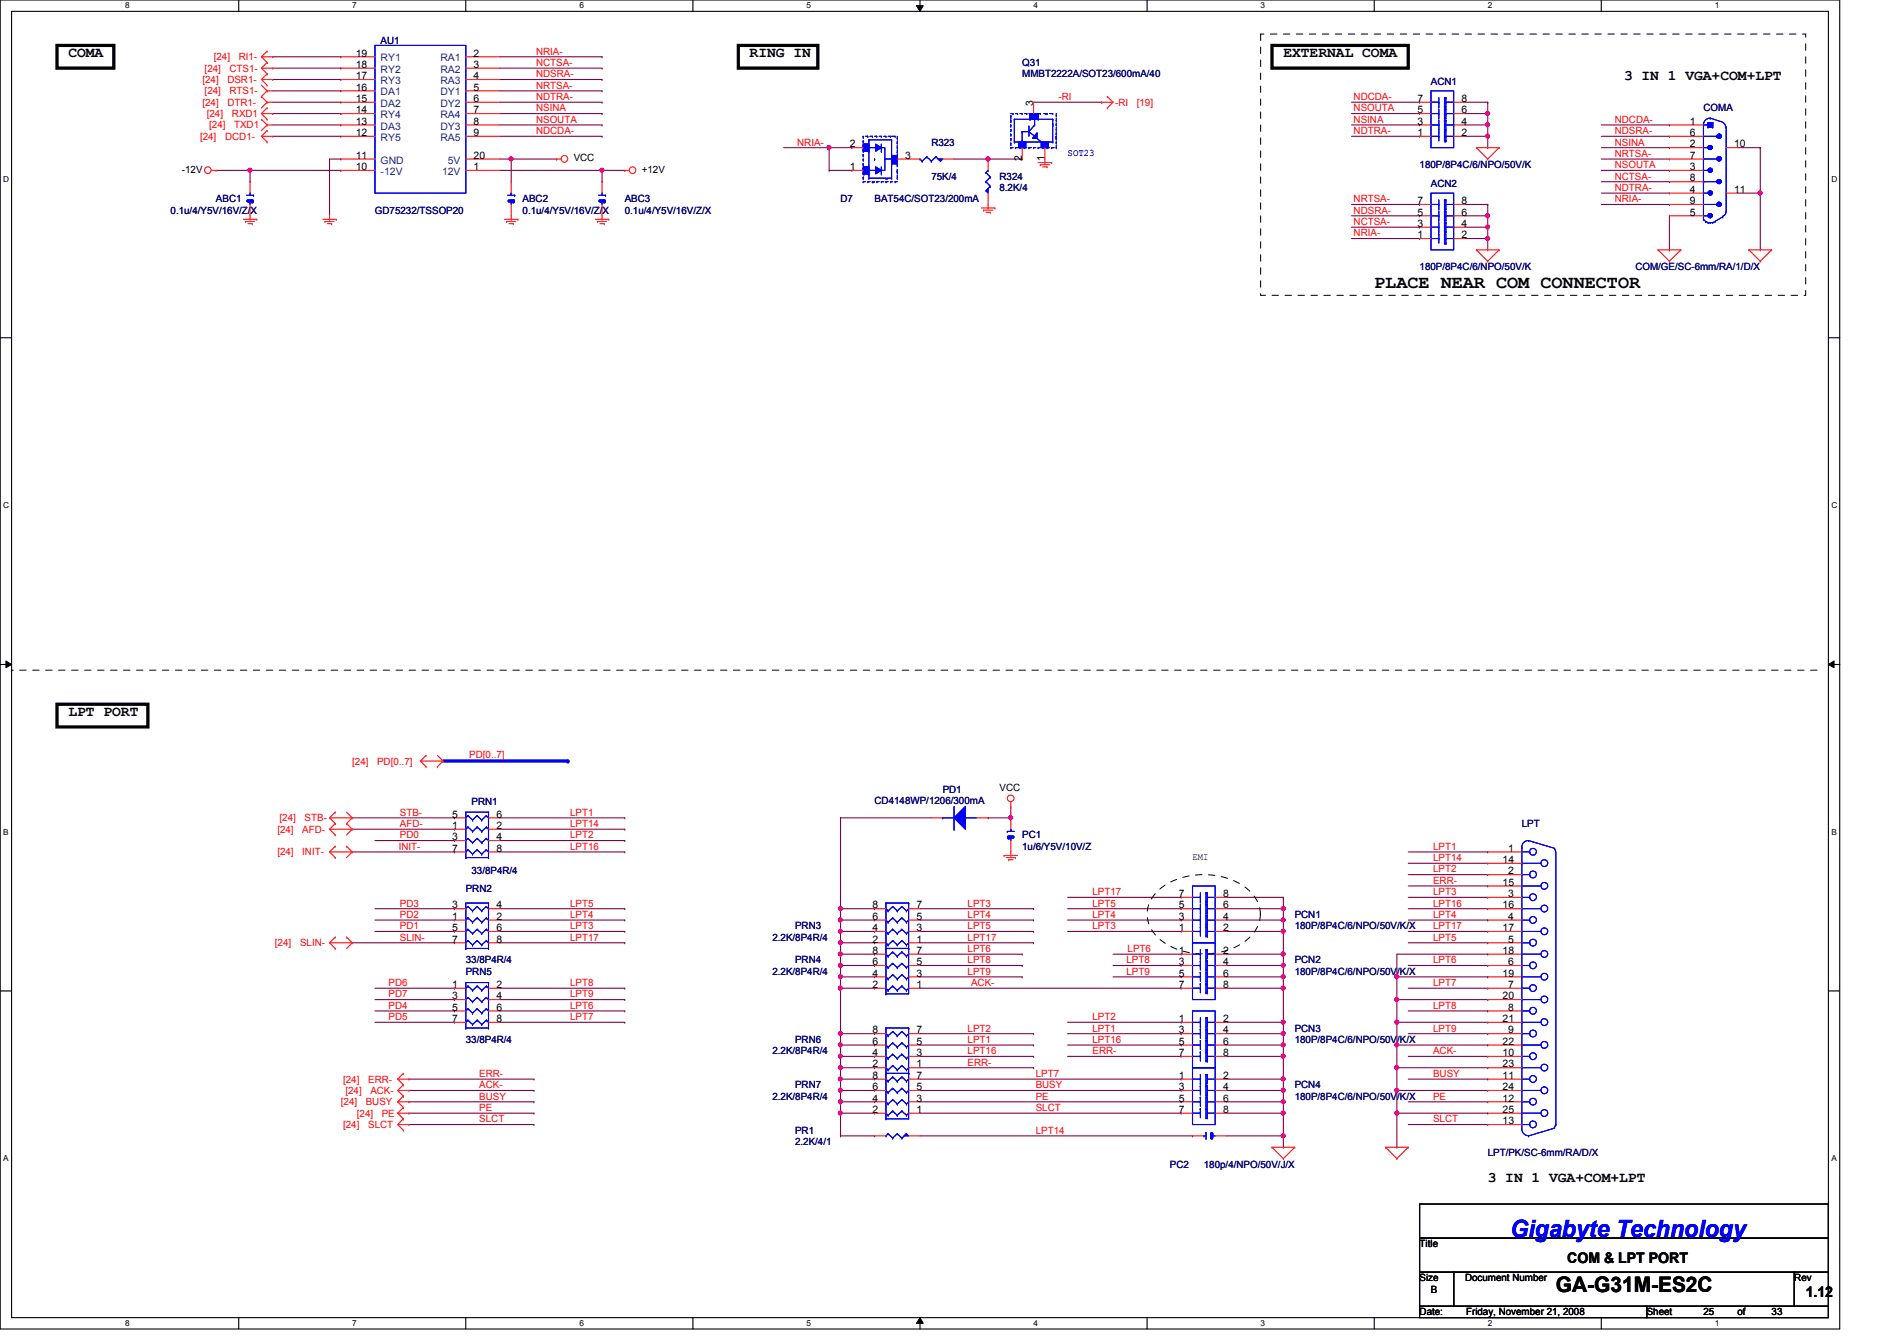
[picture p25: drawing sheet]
<svg xmlns="http://www.w3.org/2000/svg" width="297mm" height="210mm" viewBox="0 0 297 210" stroke-linecap="round" stroke-linejoin="round" font-family="sans-serif">
<defs><g id="words">
<text font-size="3.7" fill="#00f" x="236.5" y="193.6">Gigabyte Technology</text>
<text font-size="3.3" x="243.6" y="202.3">GA-G31M-ES2C</text>
<text font-size="2.8" x="215.2" y="45">PLACE NEAR COM CONNECTOR</text>
<g font-size="2.3">
<text x="10.7" y="9">COMA</text>
<text x="117.4" y="9">RING IN</text>
<text x="201" y="9">EXTERNAL COMA</text>
<text x="254.3" y="12.5">3 IN 1 VGA+COM+LPT</text>
<text x="10.7" y="112.1">LPT PORT</text>
<text x="233" y="185">3 IN 1 VGA+COM+LPT</text>
<text x="245.4" y="197.7">COM &amp; LPT PORT</text>
<text x="282.7" y="203">1.12</text>
</g>
<g font-size="1.6" fill="#f00">
<text x="32" y="11.2">[24]</text>
<text x="33.5" y="9.4">[24]</text>
<text x="35.9" y="11.2">CTS1-</text>
<text x="37.4" y="9.4">RI1-</text>
<text x="83.9" y="8.6">NRIA-</text>
<text x="83.9" y="10.3">NCTSA-</text>
<text x="31.7" y="13">[24]</text>
<text x="31.7" y="16.6">[24]</text>
<text x="32" y="14.8">[24]</text>
<text x="35.6" y="13">DSR1-</text>
<text x="35.6" y="16.6">DTR1-</text>
<text x="35.9" y="14.8">RTS1-</text>
<text x="83.9" y="15.7">NDTRA-</text>
<text x="83.9" y="17.4">NSINA</text>
<text x="83.9" y="13.9">NRTSA-</text>
<text x="83.9" y="12.1">NDSRA-</text>
<text x="165.7" y="15.7">-RI</text>
<text x="174.6" y="16.6">-RI</text>
<text x="178" y="16.6">[19]</text>
<text x="212" y="15.7">NDCDA-</text>
<text x="212" y="17.4">NSOUTA</text>
<text x="31.3" y="21.9">[24]</text>
<text x="32.4" y="18.3">[24]</text>
<text x="32.8" y="20.1">[24]</text>
<text x="35.3" y="21.9">DCD1-</text>
<text x="36.3" y="18.3">RXD1</text>
<text x="36.7" y="20.1">TXD1</text>
<text x="83.9" y="19.2">NSOUTA</text>
<text x="83.9" y="21">NDCDA-</text>
<text x="124.8" y="22.8">NRIA-</text>
<text x="212" y="19.2">NSINA</text>
<text x="212" y="21">NDTRA-</text>
<text x="252.9" y="19.2">NDCDA-</text>
<text x="252.9" y="22.8">NSINA</text>
<text x="252.9" y="21">NDSRA-</text>
<text x="252.9" y="29.9">NDTRA-</text>
<text x="252.9" y="26.3">NSOUTA</text>
<text x="252.9" y="24.6">NRTSA-</text>
<text x="252.9" y="28.1">NCTSA-</text>
<text x="212" y="35.2">NCTSA-</text>
<text x="212" y="33.4">NDSRA-</text>
<text x="212" y="31.7">NRTSA-</text>
<text x="252.9" y="31.7">NRIA-</text>
<text x="212" y="37">NRIA-</text>
<text x="55.2" y="119.7">[24]</text>
<text x="59.1" y="119.7">PD[0..7]</text>
<text x="73.5" y="118.6">PD[0..7]</text>
<text x="43.4" y="130.3">[24]</text>
<text x="43.8" y="128.6">[24]</text>
<text x="47.3" y="130.3">AFD-</text>
<text x="47.7" y="128.6">STB-</text>
<text x="62.6" y="129.5">AFD-</text>
<text x="62.6" y="131.2">PD0</text>
<text x="62.6" y="127.7">STB-</text>
<text x="89.3" y="131.2">LPT2</text>
<text x="89.3" y="129.5">LPT14</text>
<text x="89.3" y="127.7">LPT1</text>
<text x="43.4" y="133.9">[24]</text>
<text x="47.3" y="133.9">INIT-</text>
<text x="62.4" y="133">INIT-</text>
<text x="89.3" y="133">LPT16</text>
<text x="224.4" y="136.6">LPT2</text>
<text x="224.4" y="134.8">LPT14</text>
<text x="224.4" y="133">LPT1</text>
<text x="62.6" y="143.7">PD2</text>
<text x="62.6" y="141.9">PD3</text>
<text x="89.3" y="143.7">LPT4</text>
<text x="89.3" y="141.9">LPT5</text>
<text x="151.5" y="143.7">LPT4</text>
<text x="151.5" y="141.9">LPT3</text>
<text x="171.1" y="141.9">LPT5</text>
<text x="171.1" y="143.7">LPT4</text>
<text x="171.1" y="140.1">LPT17</text>
<text x="224.4" y="141.9">LPT16</text>
<text x="224.4" y="140.1">LPT3</text>
<text x="224.4" y="143.7">LPT4</text>
<text x="224.4" y="138.3">ERR-</text>
<text x="43" y="148.1">[24]</text>
<text x="47" y="148.1">SLIN-</text>
<text x="62.6" y="145.5">PD1</text>
<text x="62.6" y="147.2">SLIN-</text>
<text x="89.3" y="145.5">LPT3</text>
<text x="89.3" y="147.2">LPT17</text>
<text x="151.5" y="149">LPT6</text>
<text x="151.5" y="145.5">LPT5</text>
<text x="151.5" y="147.2">LPT17</text>
<text x="171.1" y="145.5">LPT3</text>
<text x="176.6" y="149">LPT6</text>
<text x="224.4" y="147.2">LPT5</text>
<text x="224.4" y="145.5">LPT17</text>
<text x="60.8" y="154.3">PD6</text>
<text x="89.3" y="154.3">LPT8</text>
<text x="151.5" y="150.8">LPT8</text>
<text x="151.5" y="152.6">LPT9</text>
<text x="152.1" y="154.3">ACK-</text>
<text x="176.4" y="150.8">LPT8</text>
<text x="176.4" y="152.6">LPT9</text>
<text x="224.4" y="150.8">LPT6</text>
<text x="224.4" y="154.3">LPT7</text>
<text x="60.8" y="157.9">PD4</text>
<text x="60.8" y="159.7">PD5</text>
<text x="60.8" y="156.1">PD7</text>
<text x="89.3" y="157.9">LPT6</text>
<text x="89.3" y="156.1">LPT9</text>
<text x="89.3" y="159.7">LPT7</text>
<text x="151.5" y="161.5">LPT2</text>
<text x="171.1" y="159.7">LPT2</text>
<text x="171.1" y="161.5">LPT1</text>
<text x="224.4" y="157.9">LPT8</text>
<text x="224.4" y="161.5">LPT9</text>
<text x="151.5" y="165">LPT16</text>
<text x="151.5" y="166.8">ERR-</text>
<text x="151.5" y="163.2">LPT1</text>
<text x="171.1" y="165">ERR-</text>
<text x="171.1" y="163.2">LPT16</text>
<text x="224.4" y="165">ACK-</text>
<text x="53.4" y="173">[24]</text>
<text x="53.7" y="169.5">[24]</text>
<text x="54.1" y="171.2">[24]</text>
<text x="57.3" y="173">BUSY</text>
<text x="57.7" y="169.5">ERR-</text>
<text x="58" y="171.2">ACK-</text>
<text x="75.1" y="168.6">ERR-</text>
<text x="75.1" y="170.3">ACK-</text>
<text x="75.1" y="172.1">BUSY</text>
<text x="75.1" y="173.9">PE</text>
<text x="162.2" y="170.3">BUSY</text>
<text x="162.2" y="173.9">SLCT</text>
<text x="162.2" y="172.1">PE</text>
<text x="162.2" y="168.6">LPT7</text>
<text x="224.4" y="168.6">BUSY</text>
<text x="224.4" y="172.1">PE</text>
<text x="53.7" y="176.6">[24]</text>
<text x="55.9" y="174.8">[24]</text>
<text x="57.7" y="176.6">SLCT</text>
<text x="59.8" y="174.8">PE</text>
<text x="75.1" y="175.7">SLCT</text>
<text x="162.2" y="177.5">LPT14</text>
<text x="224.4" y="175.7">SLCT</text>
</g>
<g font-size="1.6">
<text x="55.7" y="8.8">19</text>
<text x="55.7" y="10.6">18</text>
<text x="74.2" y="8.8">2</text>
<text x="74.2" y="10.6">3</text>
<text x="55.7" y="12.4">17</text>
<text x="55.7" y="14.2">16</text>
<text x="55.7" y="16">15</text>
<text x="55.7" y="17.7">14</text>
<text x="74.2" y="12.4">4</text>
<text x="74.2" y="14.2">5</text>
<text x="74.2" y="16">6</text>
<text x="74.2" y="17.7">7</text>
<text x="161.8" y="16.6" transform="rotate(-90 161.8 16.6)">3</text>
<text x="221.9" y="17.7">5</text>
<text x="221.9" y="16">7</text>
<text x="228.8" y="17.7">6</text>
<text x="228.8" y="16">8</text>
<text x="55.7" y="19.5">13</text>
<text x="55.7" y="21.3">12</text>
<text x="74.2" y="19.5">8</text>
<text x="74.2" y="21.3">9</text>
<text x="133" y="23.1">2</text>
<text x="221.9" y="21.3">1</text>
<text x="221.9" y="19.5">3</text>
<text x="228.8" y="21.3">2</text>
<text x="228.8" y="19.5">4</text>
<text x="264.6" y="19.5">1</text>
<text x="264.6" y="23.1">2</text>
<text x="264.6" y="21.3">6</text>
<text x="271.5" y="23.1">10</text>
<text x="28.5" y="27.1">-12V</text>
<text x="55.7" y="26.6">10</text>
<text x="55.7" y="24.8">11</text>
<text x="74.2" y="26.6">1</text>
<text x="74.2" y="24.8">20</text>
<text x="89.8" y="25.3">VCC</text>
<text x="100.5" y="27.1">+12V</text>
<text x="133" y="26.6">1</text>
<text x="141.7" y="24.8">3</text>
<text x="160" y="25.2" transform="rotate(-90 160 25.2)">2</text>
<text x="163.6" y="25.2" transform="rotate(-90 163.6 25.2)">1</text>
<text x="264.6" y="26.6">3</text>
<text x="264.6" y="24.8">7</text>
<text x="264.6" y="28.4">8</text>
<text x="221.9" y="35.5">3</text>
<text x="221.9" y="33.7">5</text>
<text x="221.9" y="32">7</text>
<text x="228.8" y="35.5">4</text>
<text x="228.8" y="33.7">6</text>
<text x="228.8" y="32">8</text>
<text x="264.6" y="30.2">4</text>
<text x="264.6" y="33.7">5</text>
<text x="264.6" y="32">9</text>
<text x="271.5" y="30.2">11</text>
<text x="221.9" y="37.3">1</text>
<text x="228.8" y="37.3">2</text>
<text x="156.5" y="123.8">VCC</text>
<text x="70.8" y="129.8">1</text>
<text x="70.8" y="131.5">3</text>
<text x="70.8" y="128">5</text>
<text x="77.7" y="129.8">2</text>
<text x="77.7" y="131.5">4</text>
<text x="77.7" y="128">6</text>
<text x="70.8" y="133.3">7</text>
<text x="77.7" y="133.3">8</text>
<text x="186.7" y="134.6">EMI</text>
<text x="235.3" y="135.1">14</text>
<text x="236.2" y="136.9">2</text>
<text x="236.2" y="133.3">1</text>
<text x="70.8" y="144">1</text>
<text x="70.8" y="142.2">3</text>
<text x="77.7" y="144">2</text>
<text x="77.7" y="142.2">4</text>
<text x="136.6" y="144">6</text>
<text x="136.6" y="142.2">8</text>
<text x="143.5" y="144">5</text>
<text x="143.5" y="142.2">7</text>
<text x="184.6" y="144">3</text>
<text x="184.6" y="142.2">5</text>
<text x="184.6" y="140.4">7</text>
<text x="191.5" y="144">4</text>
<text x="191.5" y="142.2">6</text>
<text x="191.5" y="140.4">8</text>
<text x="235.3" y="142.2">16</text>
<text x="235.3" y="138.6">15</text>
<text x="236.2" y="144">4</text>
<text x="236.2" y="140.4">3</text>
<text x="70.8" y="145.8">5</text>
<text x="70.8" y="147.5">7</text>
<text x="77.7" y="145.8">6</text>
<text x="77.7" y="147.5">8</text>
<text x="136.6" y="147.5">2</text>
<text x="136.6" y="145.8">4</text>
<text x="136.6" y="149.3">8</text>
<text x="143.5" y="147.5">1</text>
<text x="143.5" y="145.8">3</text>
<text x="143.5" y="149.3">7</text>
<text x="184.6" y="145.8">1</text>
<text x="184.6" y="149.3">1</text>
<text x="191.5" y="145.8">2</text>
<text x="191.5" y="149.3">2</text>
<text x="235.3" y="149.3">18</text>
<text x="235.3" y="145.8">17</text>
<text x="236.2" y="147.5">5</text>
<text x="70.8" y="154.6">1</text>
<text x="77.7" y="154.6">2</text>
<text x="136.6" y="154.6">2</text>
<text x="136.6" y="152.9">4</text>
<text x="136.6" y="151.1">6</text>
<text x="143.5" y="154.6">1</text>
<text x="143.5" y="152.9">3</text>
<text x="143.5" y="151.1">5</text>
<text x="184.6" y="151.1">3</text>
<text x="184.6" y="152.9">5</text>
<text x="184.6" y="154.6">7</text>
<text x="191.5" y="151.1">4</text>
<text x="191.5" y="152.9">6</text>
<text x="191.5" y="154.6">8</text>
<text x="235.3" y="152.9">19</text>
<text x="236.2" y="154.6">7</text>
<text x="236.2" y="151.1">6</text>
<text x="70.8" y="156.4">3</text>
<text x="70.8" y="158.2">5</text>
<text x="70.8" y="160">7</text>
<text x="77.7" y="156.4">4</text>
<text x="77.7" y="158.2">6</text>
<text x="77.7" y="160">8</text>
<text x="136.6" y="161.8">8</text>
<text x="143.5" y="161.8">7</text>
<text x="184.6" y="160">1</text>
<text x="184.6" y="161.8">3</text>
<text x="191.5" y="160">2</text>
<text x="191.5" y="161.8">4</text>
<text x="235.3" y="160">21</text>
<text x="235.3" y="156.4">20</text>
<text x="236.2" y="161.8">9</text>
<text x="236.2" y="158.2">8</text>
<text x="136.6" y="167.1">2</text>
<text x="136.6" y="165.3">4</text>
<text x="136.6" y="163.5">6</text>
<text x="143.5" y="167.1">1</text>
<text x="143.5" y="165.3">3</text>
<text x="143.5" y="163.5">5</text>
<text x="184.6" y="163.5">5</text>
<text x="184.6" y="165.3">7</text>
<text x="191.5" y="163.5">6</text>
<text x="191.5" y="165.3">8</text>
<text x="235.3" y="167.1">23</text>
<text x="235.3" y="165.3">10</text>
<text x="235.3" y="163.5">22</text>
<text x="136.6" y="172.4">4</text>
<text x="136.6" y="170.6">6</text>
<text x="136.6" y="168.9">8</text>
<text x="143.5" y="172.4">3</text>
<text x="143.5" y="170.6">5</text>
<text x="143.5" y="168.9">7</text>
<text x="184.6" y="168.9">1</text>
<text x="184.6" y="170.6">3</text>
<text x="184.6" y="172.4">5</text>
<text x="191.5" y="168.9">2</text>
<text x="191.5" y="170.6">4</text>
<text x="191.5" y="172.4">6</text>
<text x="235.3" y="172.4">12</text>
<text x="235.3" y="170.6">24</text>
<text x="235.3" y="168.9">11</text>
<text x="136.6" y="174.2">2</text>
<text x="143.5" y="174.2">1</text>
<text x="184.6" y="174.2">7</text>
<text x="191.5" y="174.2">8</text>
<text x="235.3" y="176">13</text>
<text x="235.3" y="174.2">25</text>
<text x="222.3" y="195.2">Title</text>
<text x="222.3" y="200.6">Size</text>
<text x="224.1" y="202.4">B</text>
<text x="229.4" y="200.6">Document Number</text>
<text x="281" y="200.6">Rev</text>
<text x="222.3" y="205.9">Date:</text>
<text x="229.6" y="205.9">Friday, November 21, 2008</text>
<text x="257.8" y="205.9">Sheet</text>
<text x="266.7" y="205.9">25</text>
<text x="272.1" y="205.9">of</text>
<text x="277.4" y="205.9">33</text>
</g>
<g font-size="1.6" fill="#000080">
<text x="59.6" y="6.9">AU1</text>
<text x="160.1" y="10.3">Q31</text>
<text x="160.1" y="12.1">MMBT2222A/SOT23/600mA/40</text>
<text x="224.1" y="13.3">ACN1</text>
<text x="266.7" y="17.4">COMA</text>
<text x="145.8" y="22.8">R323</text>
<text x="145.8" y="28.1">75K/4</text>
<text x="156.5" y="28.1">R324</text>
<text x="156.5" y="29.9">8.2K/4</text>
<text x="222.3" y="26.3">180P/8P4C/6/NPO/50V/K</text>
<text x="224.1" y="29.3">ACN2</text>
<text x="26.7" y="33.4">0.1u/4/Y5V/16V/Z/X</text>
<text x="33.8" y="31.7">ABC1</text>
<text x="58.7" y="33.4">GD75232/TSSOP20</text>
<text x="81.8" y="31.7">ABC2</text>
<text x="81.8" y="33.4">0.1u/4/Y5V/16V/Z/X</text>
<text x="97.8" y="31.7">ABC3</text>
<text x="97.8" y="33.4">0.1u/4/Y5V/16V/Z/X</text>
<text x="131.6" y="31.7">D7</text>
<text x="136.9" y="31.7">BAT54C/SOT23/200mA</text>
<text x="222.3" y="42.3">180P/8P4C/6/NPO/50V/K</text>
<text x="256.1" y="42.3">COM/GE/SC-6mm/RA/1/D/X</text>
<text x="136.9" y="125.9">CD4148WP/1206/300mA</text>
<text x="147.6" y="124.1">PD1</text>
<text x="73.8" y="126.1">PRN1</text>
<text x="160.1" y="131.2">PC1</text>
<text x="238.3" y="129.5">LPT</text>
<text x="73.8" y="136.7">33/8P4R/4</text>
<text x="160.1" y="133">1u/6/Y5V/10V/Z</text>
<text x="72.9" y="139.6">PRN2</text>
<text x="202.7" y="143.7">PCN1</text>
<text x="120.9" y="147.2">2.2K/8P4R/4</text>
<text x="124.5" y="145.5">PRN3</text>
<text x="202.7" y="145.5">180P/8P4C/6/NPO/50V/K/X</text>
<text x="72.9" y="150.8">33/8P4R/4</text>
<text x="72.9" y="152.6">PRN5</text>
<text x="120.9" y="152.6">2.2K/8P4R/4</text>
<text x="124.5" y="150.8">PRN4</text>
<text x="202.7" y="150.8">PCN2</text>
<text x="202.7" y="152.6">180P/8P4C/6/NPO/50V/K/X</text>
<text x="202.7" y="161.5">PCN3</text>
<text x="72.9" y="163.2">33/8P4R/4</text>
<text x="120.9" y="165">2.2K/8P4R/4</text>
<text x="124.5" y="163.2">PRN6</text>
<text x="202.7" y="163.2">180P/8P4C/6/NPO/50V/K/X</text>
<text x="120.9" y="172.1">2.2K/8P4R/4</text>
<text x="124.5" y="170.3">PRN7</text>
<text x="202.7" y="170.3">PCN4</text>
<text x="202.7" y="172.1">180P/8P4C/6/NPO/50V/K/X</text>
<text x="124.5" y="177.5">PR1</text>
<text x="124.5" y="179.2">2.2K/4/1</text>
<text x="183.2" y="182.8">PC2</text>
<text x="188.5" y="182.8">180p/4/NPO/50V/J/X</text>
<text x="233" y="181">LPT/PK/SC-6mm/RA/D/X</text>
</g>
<g font-size="1.6" fill="#004080">
<text x="59.6" y="9.6">RY1</text>
<text x="59.6" y="11.4">RY2</text>
<text x="69" y="9.6">RA1</text>
<text x="69" y="11.4">RA2</text>
<text x="59.6" y="13.2">RY3</text>
<text x="59.6" y="14.9">DA1</text>
<text x="59.6" y="16.7">DA2</text>
<text x="69" y="13.2">RA3</text>
<text x="69" y="14.9">DY1</text>
<text x="69" y="16.7">DY2</text>
<text x="59.6" y="18.5">RY4</text>
<text x="59.6" y="20.3">DA3</text>
<text x="59.6" y="22.1">RY5</text>
<text x="69" y="18.5">RA4</text>
<text x="69" y="20.3">DY3</text>
<text x="69" y="22.1">RA5</text>
<text x="59.6" y="27.4">-12V</text>
<text x="59.6" y="25.6">GND</text>
<text x="69.2" y="27.4">12V</text>
<text x="70.1" y="25.6">5V</text>
</g>
<text font-size="1.6" fill="#00f" x="167.2" y="24.3">SOT23</text>
<g font-size="1.3">
<text x="19.6" y="1.3">8</text>
<text x="55.2" y="1.3">7</text>
<text x="90.7" y="1.3">6</text>
<text x="126.3" y="1.3">5</text>
<text x="161.8" y="1.3">4</text>
<text x="197.4" y="1.3">3</text>
<text x="233" y="1.3">2</text>
<text x="268.5" y="1.3">1</text>
<text x=".5" y="28.4">D</text>
<text x="286.8" y="28.4">D</text>
<text x=".5" y="79.5">C</text>
<text x="286.8" y="79.5">C</text>
<text x=".5" y="130.7">B</text>
<text x="286.8" y="130.7">B</text>
<text x=".5" y="181.8">A</text>
<text x="286.8" y="181.8">A</text>
<text x="19.6" y="207.6">8</text>
<text x="55.2" y="207.6">7</text>
<text x="90.7" y="207.6">6</text>
<text x="126.3" y="207.6">5</text>
<text x="161.8" y="207.6">4</text>
<text x="197.4" y="207.6">3</text>
<text x="233" y="207.6">2</text>
<text x="268.5" y="207.6">1</text>
</g>
</g></defs>
<path d="M0 0h288.1v208h-288.1zM1.8 1.8h284.5v204.4h-284.5z" fill="none" stroke="#000" stroke-width=".17"/>
<g fill="#fff">
<path d="M19.6 .2h.7v1.4h-.7z"/>
<path d="M19.6 206.4h.7v1.4h-.7z"/>
</g>
<path d="M37.4 0v1.8M37.4 206.2v1.8" fill="none" stroke="#000" stroke-width=".17"/>
<g fill="#fff">
<path d="M55.2 .2h.6v1.4h-.6z"/>
<path d="M55.2 206.4h.6v1.4h-.6z"/>
</g>
<path d="M72.9 0v1.8M72.9 206.2v1.8" fill="none" stroke="#000" stroke-width=".17"/>
<g fill="#fff">
<path d="M90.7 .2h.7v1.4h-.7z"/>
<path d="M90.7 206.4h.7v1.4h-.7z"/>
</g>
<path d="M108.5 0v1.8M108.5 206.2v1.8" fill="none" stroke="#000" stroke-width=".17"/>
<g fill="#fff">
<path d="M126.3 .2h.7v1.4h-.7z"/>
<path d="M126.3 206.4h.7v1.4h-.7z"/>
</g>
<path d="M144.1 0v1.8M144.1 206.2v1.8" fill="none" stroke="#000" stroke-width=".17"/>
<path d="M143.5 .9h1.1l-.5 .9zM144.1 206.2l.5 .9h-1.1z" fill="#000"/>
<path d="M143.5 .9h1.1l-.5 .9zM144.1 206.2l.5 .9h-1.1z" fill="none" stroke="#000" stroke-width=".16"/>
<g fill="#fff">
<path d="M161.8 .2h.7v1.4h-.7z"/>
<path d="M161.8 206.4h.7v1.4h-.7z"/>
</g>
<path d="M179.6 0v1.8M179.6 206.2v1.8" fill="none" stroke="#000" stroke-width=".17"/>
<g fill="#fff">
<path d="M197.4 .2h.7v1.4h-.7z"/>
<path d="M197.4 206.4h.7v1.4h-.7z"/>
</g>
<path d="M215.2 0v1.8M215.2 206.2v1.8" fill="none" stroke="#000" stroke-width=".17"/>
<g fill="#fff">
<path d="M233 .2h.6v1.4h-.6z"/>
<path d="M233 206.4h.6v1.4h-.6z"/>
</g>
<path d="M250.7 0v1.8M250.7 206.2v1.8" fill="none" stroke="#000" stroke-width=".17"/>
<g fill="#fff">
<path d="M268.5 .2h.7v1.4h-.7z"/>
<path d="M268.5 206.4h.7v1.4h-.7z"/>
<path d="M.5 27.3h.9v1.4h-.9z"/>
<path d="M286.8 27.3h.9v1.4h-.9z"/>
<path d="M.5 78.4h.9v1.4h-.9z"/>
<path d="M286.8 78.4h.9v1.4h-.9z"/>
</g>
<path d="M0 52.9h1.8M286.3 52.9h1.8" fill="none" stroke="#000" stroke-width=".17"/>
<g fill="#fff">
<path d="M.5 129.5h.8v1.4h-.8z"/>
<path d="M286.8 129.5h.8v1.4h-.8z"/>
</g>
<path d="M0 104h1.8M286.3 104h1.8" fill="none" stroke="#000" stroke-width=".17"/>
<path d="M.9 103.5l.9 .5-.9 .5zM286.3 104l.9-.5v1z" fill="#000"/>
<path d="M.9 103.5l.9 .5-.9 .5zM286.3 104l.9-.5v1z" fill="none" stroke="#000" stroke-width=".16"/>
<g fill="#fff">
<path d="M.5 180.6h.8v1.4h-.8z"/>
<path d="M286.8 180.6h.8v1.4h-.8z"/>
</g>
<path d="M0 155.1h1.8M286.3 155.1h1.8" fill="none" stroke="#000" stroke-width=".17"/>
<path d="M69.4 119.1h19.5" fill="none" stroke="#00f" stroke-width=".51"/>
<circle cx="88.9" cy="119.1" r=".25" fill="#00f"/>
<path d="M78.3 16h16M78.3 17.8h16M78.3 19.6h16M94.3 16h.1M94.3 17.8h.1M94.3 19.6h.1M78.3 21.3h16M78.3 24.9h1.7M80 24.9h.1M94.3 21.3h.1" fill="none" stroke="#800040" stroke-width=".17"/>
<circle cx="80" cy="24.9" r=".32" fill="#f0f"/>
<circle cx="80" cy="24.9" r=".32" fill="none" stroke="#f0f" stroke-width=".17"/>
<path d="M33.8 26.7h5.4M39.2 26.7h.1" fill="none" stroke="#800040" stroke-width=".17"/>
<circle cx="39.1" cy="26.6" r=".32" fill="#f0f"/>
<circle cx="39.1" cy="26.6" r=".32" fill="none" stroke="#f0f" stroke-width=".17"/>
<path d="M78.3 26.7h16M94.3 26.7h.1" fill="none" stroke="#800040" stroke-width=".17"/>
<circle cx="94.2" cy="26.6" r=".32" fill="#f0f"/>
<circle cx="94.2" cy="26.6" r=".32" fill="none" stroke="#f0f" stroke-width=".17"/>
<g fill="none" stroke="#800040" stroke-width=".17">
<path d="M42.7 8.9h10.7M42.7 10.7h10.7M42.7 12.4h10.7M42.7 14.2h10.7M42.7 16h10.7M42.7 17.8h10.7M42.7 19.6h10.7M53.4 8.9h.1M53.4 10.7h.1M53.4 12.4h.1M53.4 14.2h.1M53.4 16h.1"/>
<path d="M53.4 17.8h.1M53.4 19.6h.1M39.2 28.4h.1M42.7 21.3h10.7M53.4 26.7h.1M53.4 21.3h.1M53.4 26.7h-14.2v1.7M80 28.4h.1M87.2 24.9h.1M87.2 24.9h-7.2v3.5M94.3 28.4h.1M97.8 26.7h.1"/>
<path d="M97.8 26.7h-3.5v1.7M158.3 128h.1M158.3 126.2v1.8M64 168.9h19.6M64 170.7h19.6M64 172.5h19.6M64 174.2h19.6M64 176h19.6M83.6 168.9h.1M83.6 170.7h.1M83.6 172.5h.1M83.6 174.2h.1"/>
<path d="M83.6 176h.1"/>
</g>
<circle cx="158.3" cy="128" r=".32" fill="#f0f"/>
<circle cx="158.3" cy="128" r=".32" fill="none" stroke="#f0f" stroke-width=".17"/>
<g fill="none" stroke="#800040" stroke-width=".17">
<path d="M78.3 8.9h16M78.3 10.7h16M78.3 14.2h16M78.3 12.4h16M94.3 8.9h.1M94.3 10.7h.1M94.3 14.2h.1M94.3 12.4h.1M51.6 33.8h.1M53.4 24.9h.1M53.4 24.9h-1.8v8.9M154.7 24.9h5.4"/>
<path d="M160.1 24.9h.1M55.2 133.3h16M71.2 133.3h.1M78.3 133.3h19.5M97.8 133.3h.1M154.7 128h.1M154.7 128h3.6M58.7 145.8h12.5M58.7 144h12.5M58.7 154.7h12.5M58.7 158.2h12.5M58.7 156.5h12.5"/>
<path d="M71.2 154.7h.1M71.2 144h.1M71.2 158.2h.1M71.2 156.5h.1M71.2 145.8h.1M78.3 145.8h19.5M78.3 144h19.5M78.3 154.7h19.5M78.3 158.2h19.5M78.3 156.5h19.5M97.8 145.8h.1M97.8 144h.1"/>
<path d="M97.8 158.2h.1M97.8 154.7h.1M97.8 156.5h.1M144.1 142.2h17.7M144.1 145.8h17.7M144.1 144h17.7M144.1 154.7h40.8M144.1 151.1h16M144.1 149.4h16M144.1 152.9h16M144.1 147.6h17.7M160.1 151.1h.1"/>
<path d="M160.1 149.4h.1M160.1 152.9h.1M161.8 144h.1M161.8 142.2h.1M161.8 145.8h.1M161.8 147.6h.1M167.2 142.2h17.7M167.2 145.8h17.7M167.2 144h17.7M167.2 140.5h17.7M174.3 151.1h10.6M174.3 149.4h10.6"/>
<path d="M174.3 152.9h10.6M184.9 142.2h.1M184.9 144h.1M184.9 145.8h.1M184.9 154.7h.1M184.9 151.1h.1M184.9 149.4h.1M184.9 152.9h.1M184.9 140.5h.1M58.7 160h12.5M71.2 160h.1M78.3 160h19.5"/>
<path d="M97.8 160h.1"/>
</g>
<circle cx="154.7" cy="24.9" r=".32" fill="#f0f"/>
<circle cx="154.7" cy="24.9" r=".32" fill="none" stroke="#f0f" stroke-width=".17"/>
<path d="M122.7 23.1h7.1M129.8 23.1h.1M149.4 24.9h5.3M154.7 24.9h.1" fill="none" stroke="#800040" stroke-width=".17"/>
<circle cx="129.8" cy="23.1" r=".32" fill="#f0f"/>
<circle cx="129.8" cy="23.1" r=".32" fill="none" stroke="#f0f" stroke-width=".17"/>
<path d="M161.8 16h10.7M172.5 16h.1M55.2 129.8h16M58.7 131.6h12.5M71.2 129.8h.1M71.2 131.6h.1M78.3 131.6h19.5M97.8 131.6h.1M192.1 142.2h8.9M201 140.5h.1M201 142.2h.1M201 140.5v1.7" fill="none" stroke="#800040" stroke-width=".17"/>
<circle cx="200.9" cy="142.2" r=".32" fill="#f0f"/>
<circle cx="200.9" cy="142.2" r=".32" fill="none" stroke="#f0f" stroke-width=".17"/>
<path d="M201 151.1h.1M201 151.1v1.8" fill="none" stroke="#800040" stroke-width=".17"/>
<circle cx="200.9" cy="151.1" r=".32" fill="#f0f"/>
<circle cx="200.9" cy="151.1" r=".32" fill="none" stroke="#f0f" stroke-width=".17"/>
<g fill="none" stroke="#800040" stroke-width=".17">
<path d="M220.5 136.9h12.5M233 136.9h.1M131.6 149.4h5.3M136.9 149.4h.1M192.1 152.9h8.9M201 152.9h.1M220.5 142.2h12.5M220.5 140.5h12.5M220.5 144h12.5M233 142.2h.1M233 140.5h.1M233 144h.1"/>
<path d="M131.6 172.5h5.3M131.6 163.6h5.3M131.6 170.7h5.3M131.6 177.8h5.3M136.9 172.5h.1M136.9 163.6h.1M136.9 170.7h.1M136.9 177.8h.1M144.1 170.7h40.8M167.2 165.4h17.7M184.9 165.4h.1M184.9 170.7h.1"/>
<path d="M218.7 167.1h.1M218.7 163.6v3.5"/>
</g>
<circle cx="218.7" cy="167.1" r=".32" fill="#f0f"/>
<circle cx="218.7" cy="167.1" r=".32" fill="none" stroke="#f0f" stroke-width=".17"/>
<path d="M201 172.5h.1M201 172.5v1.7" fill="none" stroke="#800040" stroke-width=".17"/>
<circle cx="200.9" cy="172.4" r=".32" fill="#f0f"/>
<circle cx="200.9" cy="172.4" r=".32" fill="none" stroke="#f0f" stroke-width=".17"/>
<path d="M192.1 170.7h8.9M201 170.7h.1M218.7 174.2h14.3M233 174.2h.1" fill="none" stroke="#800040" stroke-width=".17"/>
<circle cx="218.7" cy="174.2" r=".32" fill="#f0f"/>
<circle cx="218.7" cy="174.2" r=".32" fill="none" stroke="#f0f" stroke-width=".17"/>
<path d="M220.5 151.1h12.5M233 151.1h.1M192.1 160h8.9M192.1 174.2h8.9M201 174.2h.1M201 160h.1M218.7 160h14.3M233 160h.1" fill="none" stroke="#800040" stroke-width=".17"/>
<circle cx="200.9" cy="160" r=".32" fill="#f0f"/>
<circle cx="200.9" cy="160" r=".32" fill="none" stroke="#f0f" stroke-width=".17"/>
<path d="M131.6 151.1h.1M131.6 144h5.3M131.6 149.4v1.7M136.9 144h.1" fill="none" stroke="#800040" stroke-width=".17"/>
<circle cx="131.6" cy="151.1" r=".32" fill="#f0f"/>
<circle cx="131.6" cy="151.1" r=".32" fill="none" stroke="#f0f" stroke-width=".17"/>
<path d="M131.6 149.4h.1M131.6 147.6v1.8" fill="none" stroke="#800040" stroke-width=".17"/>
<circle cx="131.6" cy="149.3" r=".32" fill="#f0f"/>
<circle cx="131.6" cy="149.3" r=".32" fill="none" stroke="#f0f" stroke-width=".17"/>
<path d="M218.7 156.5h14.3M233 156.5h.1M144.1 165.4h17.7M161.8 165.4h.1M218.7 163.6h.1M218.7 160v3.6M220.5 165.4h12.5M233 165.4h.1" fill="none" stroke="#800040" stroke-width=".17"/>
<circle cx="218.7" cy="163.5" r=".32" fill="#f0f"/>
<circle cx="218.7" cy="163.5" r=".32" fill="none" stroke="#f0f" stroke-width=".17"/>
<path d="M131.6 145.8h.1M131.6 151.1h5.3M131.6 144v1.8M136.9 151.1h.1" fill="none" stroke="#800040" stroke-width=".17"/>
<circle cx="131.6" cy="145.8" r=".32" fill="#f0f"/>
<circle cx="131.6" cy="145.8" r=".32" fill="none" stroke="#f0f" stroke-width=".17"/>
<g fill="none" stroke="#800040" stroke-width=".17">
<path d="M131.6 152.9h5.3M136.9 152.9h.1M192.1 149.4h8.9M192.1 145.8h8.9M201 149.4h.1M201 145.8h.1M220.5 147.6h12.5M220.5 158.2h12.5M233 147.6h.1M233 158.2h.1M131.6 165.4h5.3M136.9 165.4h.1"/>
<path d="M218.7 179.6h.1M218.7 174.2v5.4M220.5 176h12.5M233 176h.1"/>
</g>
<circle cx="200.9" cy="145.8" r=".32" fill="#f0f"/>
<circle cx="200.9" cy="145.8" r=".32" fill="none" stroke="#f0f" stroke-width=".17"/>
<path d="M192.1 154.7h8.9M201 144h.1M201 154.7h.1M201 145.8h.1M201 149.4h.1M201 144v7.1M220.5 168.9h12.5M233 168.9h.1" fill="none" stroke="#800040" stroke-width=".17"/>
<circle cx="200.9" cy="149.3" r=".32" fill="#f0f"/>
<circle cx="200.9" cy="149.3" r=".32" fill="none" stroke="#f0f" stroke-width=".17"/>
<path d="M131.6 154.7h5.3M136.9 154.7h.1M201 154.7h.1M201 154.7v5.3M131.6 168.9h5.3M136.9 168.9h.1M144.1 174.2h40.8M184.9 174.2h.1M218.7 170.7h14.3M233 170.7h.1" fill="none" stroke="#800040" stroke-width=".17"/>
<circle cx="200.9" cy="154.7" r=".32" fill="#f0f"/>
<circle cx="200.9" cy="154.7" r=".32" fill="none" stroke="#f0f" stroke-width=".17"/>
<path d="M201 161.8h.1M201 161.8v1.8" fill="none" stroke="#800040" stroke-width=".17"/>
<circle cx="200.9" cy="161.8" r=".32" fill="#f0f"/>
<circle cx="200.9" cy="161.8" r=".32" fill="none" stroke="#f0f" stroke-width=".17"/>
<g fill="none" stroke="#800040" stroke-width=".17">
<path d="M220.5 138.7h12.5M220.5 135.1h12.5M233 138.7h.1M233 135.1h.1M131.6 177.8h.1M131.6 174.2v3.6M144.1 172.5h40.8M184.9 172.5h.1M192.1 161.8h8.9M201 161.8h.1M201 163.6h.1M201 163.6v1.8"/>
<path d="M218.7 163.6h14.3M220.5 161.8h12.5M233 161.8h.1M233 163.6h.1"/>
</g>
<circle cx="200.9" cy="163.5" r=".32" fill="#f0f"/>
<circle cx="200.9" cy="163.5" r=".32" fill="none" stroke="#f0f" stroke-width=".17"/>
<path d="M220.5 145.8h12.5M233 145.8h.1M131.6 161.8h5.3M136.9 161.8h.1" fill="none" stroke="#800040" stroke-width=".17"/>
<circle cx="131.6" cy="161.8" r=".32" fill="#f0f"/>
<circle cx="131.6" cy="161.8" r=".32" fill="none" stroke="#f0f" stroke-width=".17"/>
<path d="M144.1 167.1h17.7M161.8 167.1h.1M201 177.8h.1M201 174.2v3.6" fill="none" stroke="#800040" stroke-width=".17"/>
<circle cx="200.9" cy="174.2" r=".32" fill="#f0f"/>
<circle cx="200.9" cy="174.2" r=".32" fill="none" stroke="#f0f" stroke-width=".17"/>
<circle cx="200.9" cy="177.8" r=".32" fill="#f0f"/>
<circle cx="200.9" cy="177.8" r=".32" fill="none" stroke="#f0f" stroke-width=".17"/>
<path d="M192.1 165.4h8.9M201 165.4h.1" fill="none" stroke="#800040" stroke-width=".17"/>
<circle cx="200.9" cy="165.3" r=".32" fill="#f0f"/>
<circle cx="200.9" cy="165.3" r=".32" fill="none" stroke="#f0f" stroke-width=".17"/>
<path d="M131.6 144h.1M131.6 142.2v1.8" fill="none" stroke="#800040" stroke-width=".17"/>
<circle cx="131.6" cy="144" r=".32" fill="#f0f"/>
<circle cx="131.6" cy="144" r=".32" fill="none" stroke="#f0f" stroke-width=".17"/>
<path d="M131.6 128h.1M131.6 128h14.2M131.6 154.7h.1M131.6 152.9v1.8M201 179.6h.1M201 177.8v1.8" fill="none" stroke="#800040" stroke-width=".17"/>
<circle cx="131.6" cy="154.7" r=".32" fill="#f0f"/>
<circle cx="131.6" cy="154.7" r=".32" fill="none" stroke="#f0f" stroke-width=".17"/>
<path d="M144.1 177.8h42.6M167.2 163.6h17.7M184.9 163.6h.1M186.7 177.8h.1M192.1 172.5h8.9M201 172.5h.1M201 170.7h.1M201 170.7v1.8" fill="none" stroke="#800040" stroke-width=".17"/>
<circle cx="200.9" cy="170.7" r=".32" fill="#f0f"/>
<circle cx="200.9" cy="170.7" r=".32" fill="none" stroke="#f0f" stroke-width=".17"/>
<path d="M131.6 128v14.2M131.6 142.2h.1" fill="none" stroke="#800040" stroke-width=".17"/>
<circle cx="131.6" cy="142.2" r=".32" fill="#f0f"/>
<circle cx="131.6" cy="142.2" r=".32" fill="none" stroke="#f0f" stroke-width=".17"/>
<g fill="none" stroke="#800040" stroke-width=".17">
<path d="M220.5 133.3h12.5M233 133.3h.1M131.6 152.9h.1M131.6 145.8h5.3M131.6 151.1v1.8M136.9 145.8h.1M192.1 140.5h8.9M201 140.5h.1M131.6 167.1h5.3M136.9 167.1h.1M201 160h.1M201 160v1.8"/>
<path d="M218.7 167.1h14.3M233 167.1h.1"/>
</g>
<circle cx="131.6" cy="152.9" r=".32" fill="#f0f"/>
<circle cx="131.6" cy="152.9" r=".32" fill="none" stroke="#f0f" stroke-width=".17"/>
<path d="M131.6 147.6h.1M131.6 145.8v1.8" fill="none" stroke="#800040" stroke-width=".17"/>
<circle cx="131.6" cy="147.5" r=".32" fill="#f0f"/>
<circle cx="131.6" cy="147.5" r=".32" fill="none" stroke="#f0f" stroke-width=".17"/>
<path d="M192.1 168.9h8.9M201 168.9h.1M220.5 172.5h12.5M233 172.5h.1" fill="none" stroke="#800040" stroke-width=".17"/>
<circle cx="200.9" cy="168.9" r=".32" fill="#f0f"/>
<circle cx="200.9" cy="168.9" r=".32" fill="none" stroke="#f0f" stroke-width=".17"/>
<path d="M131.6 142.2h5.3M136.9 142.2h.1M192.1 144h8.9M201 144h.1" fill="none" stroke="#800040" stroke-width=".17"/>
<circle cx="200.9" cy="144" r=".32" fill="#f0f"/>
<circle cx="200.9" cy="144" r=".32" fill="none" stroke="#f0f" stroke-width=".17"/>
<g fill="none" stroke="#800040" stroke-width=".17">
<path d="M131.6 147.6h5.3M136.9 147.6h.1M192.1 151.1h8.9M201 151.1h.1M201 142.2h.1M201 142.2v1.8M131.6 174.2h5.3M136.9 174.2h.1M144.1 168.9h40.8M184.9 168.9h.1M192.1 177.8h8.9M201 177.8h.1"/>
<path d="M201 168.9h.1M201 168.9v1.8M218.7 170.7h.1M218.7 167.1v3.6"/>
</g>
<circle cx="218.7" cy="170.7" r=".32" fill="#f0f"/>
<circle cx="218.7" cy="170.7" r=".32" fill="none" stroke="#f0f" stroke-width=".17"/>
<path d="M131.6 165.4h.1M131.6 163.6v1.8M192.1 163.6h8.9M201 163.6h.1M201 165.4h.1M201 165.4v3.5M218.7 174.2h.1M218.7 170.7v3.5" fill="none" stroke="#800040" stroke-width=".17"/>
<circle cx="131.6" cy="165.3" r=".32" fill="#f0f"/>
<circle cx="131.6" cy="165.3" r=".32" fill="none" stroke="#f0f" stroke-width=".17"/>
<path d="M131.6 167.1h.1M131.6 165.4v1.7" fill="none" stroke="#800040" stroke-width=".17"/>
<circle cx="131.6" cy="167.1" r=".32" fill="#f0f"/>
<circle cx="131.6" cy="167.1" r=".32" fill="none" stroke="#f0f" stroke-width=".17"/>
<path d="M131.6 170.7h.1M131.6 168.9v1.8" fill="none" stroke="#800040" stroke-width=".17"/>
<circle cx="131.6" cy="170.7" r=".32" fill="#f0f"/>
<circle cx="131.6" cy="170.7" r=".32" fill="none" stroke="#f0f" stroke-width=".17"/>
<path d="M218.7 156.5h.1M218.7 152.9v3.6" fill="none" stroke="#800040" stroke-width=".17"/>
<circle cx="218.7" cy="156.4" r=".32" fill="#f0f"/>
<circle cx="218.7" cy="156.4" r=".32" fill="none" stroke="#f0f" stroke-width=".17"/>
<path d="M131.6 174.2h.1M131.6 172.5v1.7" fill="none" stroke="#800040" stroke-width=".17"/>
<circle cx="131.6" cy="174.2" r=".32" fill="#f0f"/>
<circle cx="131.6" cy="174.2" r=".32" fill="none" stroke="#f0f" stroke-width=".17"/>
<path d="M201 152.9h.1M201 152.9v1.8M218.7 152.9h14.3M233 152.9h.1" fill="none" stroke="#800040" stroke-width=".17"/>
<circle cx="200.9" cy="152.9" r=".32" fill="#f0f"/>
<circle cx="200.9" cy="152.9" r=".32" fill="none" stroke="#f0f" stroke-width=".17"/>
<path d="M131.6 163.6h.1M131.6 161.8v1.8" fill="none" stroke="#800040" stroke-width=".17"/>
<circle cx="131.6" cy="163.5" r=".32" fill="#f0f"/>
<circle cx="131.6" cy="163.5" r=".32" fill="none" stroke="#f0f" stroke-width=".17"/>
<path d="M131.6 168.9h.1M131.6 167.1v1.8" fill="none" stroke="#800040" stroke-width=".17"/>
<circle cx="131.6" cy="168.9" r=".32" fill="#f0f"/>
<circle cx="131.6" cy="168.9" r=".32" fill="none" stroke="#f0f" stroke-width=".17"/>
<path d="M218.7 156.5v3.5M220.5 154.7h12.5M233 154.7h.1M218.7 160h.1" fill="none" stroke="#800040" stroke-width=".17"/>
<circle cx="218.7" cy="160" r=".32" fill="#f0f"/>
<circle cx="218.7" cy="160" r=".32" fill="none" stroke="#f0f" stroke-width=".17"/>
<path d="M218.7 152.9h.1M218.7 149.4v3.5" fill="none" stroke="#800040" stroke-width=".17"/>
<circle cx="218.7" cy="152.9" r=".32" fill="#f0f"/>
<circle cx="218.7" cy="152.9" r=".32" fill="none" stroke="#f0f" stroke-width=".17"/>
<path d="M131.6 154.7v7.1M218.7 149.4h14.3M233 149.4h.1M131.6 161.8h.1M131.6 172.5h.1M131.6 170.7v1.8" fill="none" stroke="#800040" stroke-width=".17"/>
<circle cx="131.6" cy="172.4" r=".32" fill="#f0f"/>
<circle cx="131.6" cy="172.4" r=".32" fill="none" stroke="#f0f" stroke-width=".17"/>
<g fill="none" stroke="#800040" stroke-width=".17">
<path d="M211.6 16h10.7M222.3 16h.1M229.4 19.6h3.6M233 19.6h.1M250.7 19.6h10.7M261.4 19.6h.1M129.8 26.7h.1M129.8 26.7h3.6M133.4 26.7h.1M133.4 23.1h.1M133.4 23.1h-3.6v3.6M229.4 35.6h3.6"/>
<path d="M233 35.6h.1M233 23.1h.1M233 21.3v1.8M233 33.8v1.8M250.7 30.2h10.7M261.4 30.2h.1M272.1 23.1h3.5M275.6 23.1h.1M55.2 128h16M71.2 128h.1M78.3 129.8h19.5M78.3 128h19.5"/>
<path d="M97.8 129.8h.1M97.8 128h.1M55.2 147.6h16M58.7 142.2h12.5M71.2 142.2h.1M71.2 147.6h.1M78.3 142.2h19.5M78.3 147.6h19.5M97.8 142.2h.1M97.8 147.6h.1"/>
</g>
<circle cx="232.9" cy="35.5" r=".32" fill="#f0f"/>
<circle cx="232.9" cy="35.5" r=".32" fill="none" stroke="#f0f" stroke-width=".17"/>
<path d="M229.4 17.8h3.6M233 17.8h.1M233 33.8h.1M233 32v1.8" fill="none" stroke="#800040" stroke-width=".17"/>
<circle cx="232.9" cy="33.8" r=".32" fill="#f0f"/>
<circle cx="232.9" cy="33.8" r=".32" fill="none" stroke="#f0f" stroke-width=".17"/>
<path d="M229.4 16h3.6M233 16h.1M229.4 21.3h3.6M233 21.3h.1M275.6 30.2h.1M275.6 23.1v7.1" fill="none" stroke="#800040" stroke-width=".17"/>
<circle cx="275.6" cy="30.2" r=".32" fill="#f0f"/>
<circle cx="275.6" cy="30.2" r=".32" fill="none" stroke="#f0f" stroke-width=".17"/>
<path d="M233 19.6v1.7M229.4 37.3h3.6M229.4 32h3.6M233 37.3h.1M233 32h.1M233 21.3h.1" fill="none" stroke="#800040" stroke-width=".17"/>
<circle cx="232.9" cy="21.3" r=".32" fill="#f0f"/>
<circle cx="232.9" cy="21.3" r=".32" fill="none" stroke="#f0f" stroke-width=".17"/>
<path d="M233 37.3h.1M233 35.6v1.7" fill="none" stroke="#800040" stroke-width=".17"/>
<circle cx="232.9" cy="37.3" r=".32" fill="#f0f"/>
<circle cx="232.9" cy="37.3" r=".32" fill="none" stroke="#f0f" stroke-width=".17"/>
<path d="M233 19.6h.1M233 17.8v1.8" fill="none" stroke="#800040" stroke-width=".17"/>
<circle cx="232.9" cy="19.5" r=".32" fill="#f0f"/>
<circle cx="232.9" cy="19.5" r=".32" fill="none" stroke="#f0f" stroke-width=".17"/>
<path d="M233 17.8h.1M233 16v1.8M250.7 26.7h10.7M250.7 24.9h10.7M261.4 26.7h.1M261.4 24.9h.1M272.1 30.2h3.5M275.6 30.2h.1" fill="none" stroke="#800040" stroke-width=".17"/>
<circle cx="232.9" cy="17.8" r=".32" fill="#f0f"/>
<circle cx="232.9" cy="17.8" r=".32" fill="none" stroke="#f0f" stroke-width=".17"/>
<g fill="none" stroke="#800040" stroke-width=".17">
<path d="M211.6 19.6h10.7M211.6 17.8h10.7M222.3 19.6h.1M222.3 17.8h.1M211.6 32h10.7M211.6 33.8h10.7M211.6 37.3h10.7M211.6 21.3h10.7M211.6 35.6h10.7M222.3 37.3h.1M222.3 21.3h.1M222.3 35.6h.1"/>
<path d="M222.3 33.8h.1M222.3 32h.1M229.4 33.8h3.6M233 39.1h.1M233 33.8h.1M233 37.3v1.8M250.7 32h10.7M250.7 23.1h10.7M250.7 21.3h10.7M250.7 28.4h10.7M261.4 32h.1M261.4 23.1h.1"/>
<path d="M261.4 39.1h.1M261.4 21.3h.1M261.4 28.4h.1M261.4 33.8v5.3M275.6 39.1h.1M275.6 30.2v8.9M144.1 161.8h17.7M144.1 163.6h17.7M161.8 161.8h.1M161.8 163.6h.1M167.2 160h17.7M167.2 161.8h17.7"/>
<path d="M184.9 160h.1M184.9 161.8h.1"/>
</g>
<g fill="none" stroke="#f00" stroke-width=".17">
<path d="M40.9 15.1h.1M40.9 18.7h.1M40.9 10.7h1.8M40.9 10.7l.9 .9M40.9 12.4h1.8M40.9 12.4l.9 .9M40.9 15.1l.9 .9M40.9 13.3l.9 .9M40.9 8.9h1.8M40.9 8.9l.9 .9M40.9 17.8h1.8M40.9 17.8l.9 .9"/>
<path d="M40.9 18.7l.9 .9M41.8 11.6h.1M41.8 9.8h.1M41.8 13.3h.1M41.8 16h.1M41.8 14.2h.1M41.8 8h.1M41.8 18.7h.1M41.8 16.9h.1M41.8 19.6h.1M41.8 9.8l-.9 .9M41.8 11.6l-.9 .8"/>
<path d="M41.8 16h.9M41.8 16l-.9 .9M41.8 14.2h.9M41.8 14.2l-.9 .9M41.8 8l-.9 .9M41.8 16.9l-.9 .9M41.8 19.6h.9M41.8 19.6l-.9 .8M42.7 10.7h.1M42.7 12.4h.1M42.7 8.9h.1M42.7 17.8h.1"/>
<path d="M172.5 16h.1M172.5 16h1.8M173.4 15.1h.1M173.4 16.9h.1M173.4 15.1l.9 .9M174.3 16l-.9 .9M33.1 26.7h.7M33.8 26.7h.1M38.1 34.3h2.1M38.4 34.7h.1M38.4 34.7h1.5M38.8 35h.7"/>
<path d="M39.2 34.3h.1M39.2 33.8v.5M39.5 35h.1M40.2 34.3h.1M40.9 21.3h1.8M40.9 21.3l.9 .9M41.8 22.2h.1M41.8 20.4h.1M41.8 20.4l-.9 .9M42.7 21.3h.1M50.5 34.3h2.2M50.9 34.7h.1"/>
<path d="M50.9 34.7h1.4M51.3 35h.6M51.6 34.3h.1M51.6 33.8v.5M51.9 35h.1M52.7 34.3h.1M79 34.3h2.1M79.3 34.7h.1M79.3 34.7h1.5M79.7 35h.7M80 34.3h.1M80 33.8v.5"/>
<path d="M80.4 35h.1M81.1 34.3h.1M87.2 24.9h.1M87.2 24.9h.7M93.2 34.3h2.1M93.6 34.7h.1M93.6 34.7h1.4M93.9 35h.7M94.3 34.3h.1M94.3 33.8v.5M94.6 35h.1M95.3 34.3h.1"/>
<path d="M97.8 26.7h.1M97.8 26.7h.7M153.7 32.6h2.1M154 32.9h.1M154 32.9h1.4M154.4 33.2h.7M154.7 32.6h.1M154.7 32v.6M155.1 33.2h.1M155.8 32.6h.1M162.6 25.4h2.1M162.9 25.8h.1"/>
<path d="M162.9 25.8h1.4M163.3 26.1h.7M163.6 25.4h.1M163.6 24.9v.5M164 26.1h.1M164.7 25.4h.1M231.2 23.1h.1M231.2 39.1h.1M231.2 23.1h3.5M231.2 23.1l1.8 1.8M231.2 39.1h3.5M231.2 39.1l1.8 1.8"/>
<path d="M233 24.9h.1M234.7 23.1h.1M234.7 39.1h.1M234.7 23.1l-1.7 1.8M234.7 39.1l-1.7 1.8M259.6 39.1h.1M259.6 39.1h3.6M259.6 39.1l1.8 1.8M263.2 39.1h.1M263.2 39.1l-1.8 1.8M273.8 39.1h.1M273.8 39.1h3.6"/>
<path d="M273.8 39.1l1.8 1.8M277.4 39.1h.1M277.4 39.1l-1.8 1.8M233 40.9h.1M261.4 40.9h.1M275.6 40.9h.1M65.8 119.1h3.6M65.8 119.1l.9 .9M66.7 118.2h.1M66.7 118.2l-.9 .9M68.5 118.2l.9 .9M69.4 119.1h.1"/>
<path d="M69.4 119.1l-.9 .9M51.6 133.3h3.6M51.6 129.8l.9 .9M51.6 133.3l.9 .9M51.6 129.8h3.6M51.6 128h3.6M51.6 128l.9 .9M52.5 132.5h.1M52.5 134.2h.1M52.5 128.9h.1M52.5 130.7h.1M52.5 127.1h.1"/>
<path d="M52.5 132.5l-.9 .8M52.5 128.9l-.9 .9M52.5 127.1l-.9 .9M54.3 132.5h.1M54.3 128.9h.1M54.3 132.5l.9 .8M54.3 128.9l.9 .9M54.3 127.1l.9 .9M55.2 133.3h.1M55.2 129.8h.1M55.2 128h.1M55.2 133.3l-.9 .9"/>
<path d="M55.2 129.8l-.9 .9M55.2 128l-.9 .9M66.7 120h.1M68.5 120h.1M157.2 133.9h.1M157.2 133.9h2.1M157.6 134.2h1.4M157.9 134.6h.1M157.9 134.6h.7M158.3 126.2h.1M158.3 133.9h.1M158.3 125.5v.7"/>
<path d="M158.3 133.3v.6M159 134.2h.1M51.6 147.6h3.6M51.6 147.6l.9 .9M52.5 146.7h.1M52.5 148.5h.1M52.5 146.7l-.9 .9M54.3 146.7h.1M54.3 146.7l.9 .9M55.2 147.6h.1M55.2 147.6l-.9 .9M62.3 176h1.7"/>
<path d="M62.3 176l.9 .9M62.3 174.2h1.7M62.3 174.2l.9 .9M62.3 172.5h1.7M62.3 172.5l.9 .9M62.3 170.7h1.7M62.3 170.7l.9 .9M62.3 168.9h1.7M62.3 168.9l.9 .9M63.2 175.1h.1M63.2 176.9h.1M63.2 173.4h.1"/>
<path d="M63.2 171.6h.1M63.2 169.8h.1M63.2 168h.1M63.2 175.1l-.9 .9M63.2 173.4l-.9 .8M63.2 171.6l-.9 .9M63.2 169.8l-.9 .9M63.2 168l-.9 .9M64 176h.1M64 174.2h.1M64 172.5h.1M64 170.7h.1"/>
<path d="M64 168.9h.1M199.2 179.6h.1M199.2 179.6h3.5M199.2 179.6l1.8 1.8M202.7 179.6h.1M202.7 179.6l-1.7 1.8M217 179.6h.1M217 179.6h3.5M217 179.6l1.7 1.8M220.5 179.6h.1M220.5 179.6l-1.8 1.8M201 181.4h.1"/>
<path d="M218.7 181.4h.1"/>
<circle cx="32.5" cy="26.6" r=".52"/>
<circle cx="88.4" cy="24.9" r=".52"/>
<circle cx="99" cy="26.6" r=".52"/>
<circle cx="158.3" cy="125" r=".52"/>
</g>
<path d="M222.3 188.5h64v5.3h-64zM222.3 193.8h64v5.3h-64zM222.3 199.1h5.3v5.4h-5.3zM227.6 199.1h53.4v5.4h-53.4zM281 199.1h5.3v5.4h-5.3zM222.3 204.5h35.5v1.7h-35.5zM257.8 204.5h28.5v1.7h-28.5z" fill="none" stroke="#000" stroke-width=".17"/>
<path d="M197.4 5.3h85.3v40.9h-85.3zM1.8 104.9h.1M284.5 104.9h-282.7M181 139.7a10.8 10.8 0 0 1 10-2.5 8.2 8.2 0 0 1 6 4.1 4.8 4.8 0 0 1-1.8 5.9 11.5 11.5 0 0 1-13.4 0 4.9 4.9 0 0 1-.8-7.5z" fill="none" stroke="#000" stroke-width=".16" stroke-dasharray="1 1 1 1 1 1 1 1"/>
<path d="M8.9 7.1h8.9v3.6h-8.9zM115.6 7.1h12.5v3.6h-12.5zM199.2 7.1h21.3v3.6h-21.3zM8.9 110.2h14.3v3.6h-14.3z" fill="none" stroke="#000" stroke-width=".51"/>
<path d="M162.4 20.8v.9h-.7z" fill="#00f"/>
<g fill="none" stroke="#00f" stroke-width=".17">
<path d="M158.3 19.6h.1M158.3 18.8h.1M158.3 18.1h.1M158.3 17.8h.3M158.3 18.1v.6M158.3 18.8v.4M158.3 19.6v.3M158.6 17.8h.1M158.8 18.7h.1M158.8 18.7v3.5M158.8 18.7h6M159 17.8h.3"/>
<path d="M159.3 17.8h.1M159.7 17.8h.4M160.1 17.8h.1M160.4 17.8h.4M160.8 17.8h.1M161.1 17.8h.4M161.1 19.7v1.5M161.3 18.7h.1M161.5 17.8h.1M161.8 17.8h.4M162 19.6h.1M162 18.8v.8"/>
<path d="M162 19.6l-.9 1M162.2 17.8h.1M162.4 17.9h.1M162.6 17.9h.1M162.6 18.7h.1M162.6 17.8h.3M162.6 17.9h-1.3v.8M162.6 17.9v.8M162.9 17.8h.1M163.4 17.8h.6M163.8 17.8h.1M164 17.8h.1"/>
<path d="M164.3 17.8h.5M164.8 19.6h.1M164.8 17.8h.1M164.8 18.7h.1M164.8 19.4h.1M164.8 18.7v.7M164.8 19.6v2.6M165.4 18.1h.1M165.4 18.8h.1M165.4 19.6h.1M165.4 17.8v.3M165.4 18.5v.3"/>
<path d="M165.4 19.2v.4M165.4 19.9v.4M158.3 23.1h.1M158.3 22.4h.1M158.3 21.7h.1M158.3 21h.1M158.3 20.3h.1M158.3 23.1h.3M158.3 20.3v.3M158.3 21v.3M158.3 21.7v.4M158.3 22.4v.4"/>
<path d="M158.8 22.2h.1M158.8 22.2h6M159 23.1h.1M159 23.1h.3M159.5 22.9h.1M159.5 22.2h.1M159.5 22.2v.7M159.7 23.1h.1M159.7 23.1h.4M160.1 22.1h.1M160.1 20.6h.1M160.1 22.2h.1"/>
<path d="M160.1 20.6v1.6M160.1 20.6h1M160.4 23.1h.1M160.4 23.1h.4M160.6 22.2h.1M160.6 22.2v.7h-1.1M161.1 23.1h.1M161.1 21.2h.1M161.1 20.6h.1M161.1 23.1h.4M161.1 20.6l.9 .7M161.8 21.3h.1"/>
<path d="M161.8 23.1h.1M161.8 23.1h.4M162 21.3h.1M162.4 20.8v.9h-.7zM162.4 21.7l.7 .5M162.6 23.1h.1M162.6 23.1h.3M163.1 22.9h.1M163.1 22.2h.1M163.1 22.9h1.1M163.1 22.2v.7M163.3 23.1h.1"/>
<path d="M163.3 23.1h.3M164 23.1h.1M164 23.1h.3M164.2 22.9h.1M164.2 22.2h.1M164.2 22.2v.7M164.7 23.1h.1M164.7 23.1h.4M164.8 22.2h.1M165.4 20.3h.1M165.4 21h.1M165.4 21.7h.1"/>
<path d="M165.4 21.5h.1M165.4 22.4h.1M165.4 23.1h.1M165.4 20.6v.4M165.4 21.3v.4M165.4 22.1v.3M165.4 22.8v.3"/>
</g>
<path d="M161.3 17.8h1.3v.9h-1.3z" fill-rule="evenodd" fill="#00f"/>
<path d="M161.3 17.8h1.3v.9h-1.3z" fill="none" stroke="#00f" stroke-width=".17"/>
<path d="M163.1 22.2h1.1v.9h-1.1z" fill-rule="evenodd" fill="#00f"/>
<path d="M163.1 22.2h1.1v.9h-1.1z" fill="none" stroke="#00f" stroke-width=".17"/>
<path d="M159.5 22.2h1.1v.9h-1.1z" fill-rule="evenodd" fill="#00f"/>
<path d="M159.5 22.2h1.1v.9h-1.1z" fill="none" stroke="#00f" stroke-width=".17"/>
<path d="M162.4 20.8v.9h-.7z" fill="#00f"/>
<g fill="none" stroke="#00f" stroke-width=".17">
<path d="M158.3 19.6h.1M158.3 18.8h.1M158.3 18.1h.1M158.3 17.8h.3M158.3 18.1v.6M158.3 18.8v.4M158.3 19.6v.3M158.6 17.8h.1M158.8 18.7h.1M158.8 18.7v3.5M158.8 18.7h6M159 17.8h.3"/>
<path d="M159.3 17.8h.1M159.7 17.8h.4M160.1 17.8h.1M160.4 17.8h.4M160.8 17.8h.1M161.1 17.8h.4M161.1 19.7v1.5M161.3 18.7h.1M161.5 17.8h.1M161.8 17.8h.4M162 19.6h.1M162 18.8v.8"/>
<path d="M162 19.6l-.9 1M162.2 17.8h.1M162.4 17.9h.1M162.6 17.9h.1M162.6 18.7h.1M162.6 17.8h.3M162.6 17.9h-1.3v.8M162.6 17.9v.8M162.9 17.8h.1M163.4 17.8h.6M163.8 17.8h.1M164 17.8h.1"/>
<path d="M164.3 17.8h.5M164.8 19.6h.1M164.8 17.8h.1M164.8 18.7h.1M164.8 19.4h.1M164.8 18.7v.7M164.8 19.6v2.6M165.4 18.1h.1M165.4 18.8h.1M165.4 19.6h.1M165.4 17.8v.3M165.4 18.5v.3"/>
<path d="M165.4 19.2v.4M165.4 19.9v.4M158.3 23.1h.1M158.3 22.4h.1M158.3 21.7h.1M158.3 21h.1M158.3 20.3h.1M158.3 23.1h.3M158.3 20.3v.3M158.3 21v.3M158.3 21.7v.4M158.3 22.4v.4"/>
<path d="M158.8 22.2h.1M158.8 22.2h6M159 23.1h.1M159 23.1h.3M159.5 22.9h.1M159.5 22.2h.1M159.5 22.2v.7M159.7 23.1h.1M159.7 23.1h.4M160.1 22.1h.1M160.1 20.6h.1M160.1 22.2h.1"/>
<path d="M160.1 20.6v1.6M160.1 20.6h1M160.4 23.1h.1M160.4 23.1h.4M160.6 22.2h.1M160.6 22.2v.7h-1.1M161.1 23.1h.1M161.1 21.2h.1M161.1 20.6h.1M161.1 23.1h.4M161.1 20.6l.9 .7M161.8 21.3h.1"/>
<path d="M161.8 23.1h.1M161.8 23.1h.4M162 21.3h.1M162.4 20.8v.9h-.7zM162.4 21.7l.7 .5M162.6 23.1h.1M162.6 23.1h.3M163.1 22.9h.1M163.1 22.2h.1M163.1 22.9h1.1M163.1 22.2v.7M163.3 23.1h.1"/>
<path d="M163.3 23.1h.3M164 23.1h.1M164 23.1h.3M164.2 22.9h.1M164.2 22.2h.1M164.2 22.2v.7M164.7 23.1h.1M164.7 23.1h.4M164.8 22.2h.1M165.4 20.3h.1M165.4 21h.1M165.4 21.7h.1"/>
<path d="M165.4 21.5h.1M165.4 22.4h.1M165.4 23.1h.1M165.4 20.6v.4M165.4 21.3v.4M165.4 22.1v.3M165.4 22.8v.3"/>
</g>
<path d="M161.3 17.8h1.3v.9h-1.3z" fill-rule="evenodd" fill="#00f"/>
<path d="M161.3 17.8h1.3v.9h-1.3z" fill="none" stroke="#00f" stroke-width=".17"/>
<path d="M163.1 22.2h1.1v.9h-1.1z" fill-rule="evenodd" fill="#00f"/>
<path d="M163.1 22.2h1.1v.9h-1.1z" fill="none" stroke="#00f" stroke-width=".17"/>
<path d="M159.5 22.2h1.1v.9h-1.1z" fill-rule="evenodd" fill="#00f"/>
<g fill="none" stroke="#00f" stroke-width=".17">
<path d="M154.4 28.4h.1M154.4 27h.1M154.4 28.4l.7 .8M154.4 27l.7 .7M154.7 26.7h.1M154.7 26.7l-.3 .3M155.1 27.7h.1M155.1 27.7l-.7 .7M159.5 22.2h1.1v.9h-1.1zM186.7 138.7h3.6v8.9h-3.6zM188 139.7v1.5M188.8 139.7h.1"/>
<path d="M188.8 139.7h.3M188.8 139.7v1.5M189.1 139.7h.1M189.1 139.7v1.5M186.7 140.5h1.3M186.7 142.2h1.3M186.7 144h1.3M186.7 145.8h1.3M188 140.5h.1M188 142.2h.1M188 144h.1M188 145.8h.1"/>
<path d="M188 141.2h.1M188 143h.1M188 145.1h.1M188 144.7h.1M188 141.5v1.5M188 143.3v1.4M188 145.1v1.4M188.8 141.2h.1M188.8 141.5h.1M188.8 143h.1M188.8 143.3h.1M188.8 144.7h.1"/>
<path d="M188.8 145.1h.1M188.8 146.5h.1M188.8 145.1h.3v1.4M188.8 141.5v1.5M188.8 143.3v1.4M188.8 145.1v1.4M188.8 141.2h.3M188.8 141.5h.3M188.8 143h.3M188.8 143.3h.3M188.8 144.7h.3M188.8 146.5h.3"/>
<path d="M189.1 140.5h.1M189.1 142.2h.1M189.1 145.8h.1M189.1 141.2h.1M189.1 141.5h.1M189.1 143.3h.1M189.1 144.7h.1M189.1 146.5h.1M189.1 143h.1M189.1 140.5h1.2M189.1 142.2h1.2M189.1 144h1.2"/>
<path d="M189.1 145.8h1.2M189.1 141.5v1.5M189.1 143.3v1.4M190.3 144h.1"/>
</g>
<path d="M161.8 16v1.8M160.1 23.1v1.8M163.6 23.1v1.8M184.9 145.8h1.8M184.9 144h1.8M184.9 142.2h1.8M184.9 140.5h1.8M190.3 145.8h1.8M190.3 144h1.8M190.3 142.2h1.8M190.3 140.5h1.8" fill="none" stroke="#f00" stroke-width=".17"/>
<path d="M154.7 29.5v.7l-.3-.3z" fill-rule="evenodd" fill="#00f"/>
<path d="M154.4 28.4h.1M154.4 27h.1M154.4 28.4l.7 .8M154.4 27l.7 .7M154.7 29.5v.7l-.3-.3zM154.7 26.7h.1M154.7 26.7l-.3 .3M155.1 29.2h.1M155.1 27.7h.1M155.1 29.2l-.7 .7M155.1 27.7l-.7 .7" fill="none" stroke="#00f" stroke-width=".17"/>
<path d="M154.7 29.5v.7l-.3-.3z" fill-rule="evenodd" fill="#00f"/>
<path d="M79.5 30.6h1.1M80 31.5h.1M80 30.2h.1M80 30.2v.4M80 31.5v.5M80.6 30.6h.1M154.7 29.5v.7l-.3-.3zM155.1 29.2h.1M155.1 29.2l-.7 .7" fill="none" stroke="#00f" stroke-width=".17"/>
<path d="M154.7 24.9v1.8M154.7 30.2v1.8" fill="none" stroke="#f00" stroke-width=".17"/>
<path d="M79.7 31.5h.7" fill="none" stroke="#00f" stroke-width=".51"/>
<circle cx="80.4" cy="31.5" r=".25" fill="#00f"/>
<path d="M79.5 30.6h1.1M80 31.5h.1M80 30.2h.1M80 30.2v.4M80 31.5v.5M80.6 30.6h.1" fill="none" stroke="#00f" stroke-width=".17"/>
<path d="M79.7 31.5h.7" fill="none" stroke="#00f" stroke-width=".51"/>
<circle cx="80.4" cy="31.5" r=".25" fill="#00f"/>
<path d="M80 28.4v1.8M80 32v1.8M71.2 144h1.7M71.2 142.2h1.7M71.2 145.8h1.7M71.2 147.6h1.7M76.5 144h1.8M76.5 142.2h1.8M76.5 145.8h1.8M76.5 147.6h1.8" fill="none" stroke="#f00" stroke-width=".17"/>
<g fill="none" stroke="#00f" stroke-width=".17">
<path d="M144.1 24.9h.1M144.1 24.9l.3 .3M144.4 25.2h.1M145.1 24.6h.1M145.1 24.6l.7 .6M145.1 24.6l-.7 .6M145.8 25.2h.1M146.6 24.6l-.8 .6M72.9 148.5h.1M72.9 148.5h3.6M73.3 141.9h.1M73.3 143.7h.1"/>
<path d="M73.3 145.5h.1M73.3 147.2h.1M73.3 141.9l.7 .7M73.3 143.7l.7 .7M73.3 145.5l.7 .6M73.3 147.2l.7 .7M73.3 141.9l-.4 .3M73.3 143.7l-.4 .3M73.3 145.5l-.4 .3M73.3 147.2l-.4 .4M74 142.6h.1M74 144.4h.1"/>
<path d="M74 146.1h.1M74 147.9h.1M74.7 141.9h.1M74.7 143.7h.1M74.7 145.5h.1M74.7 147.2h.1M74.7 141.9l-.7 .7M74.7 143.7l-.7 .7M74.7 145.5l-.7 .6M74.7 147.2l-.7 .7M74.7 141.9l.7 .7M74.7 143.7l.7 .7"/>
<path d="M74.7 145.5l.7 .6M74.7 147.2l.7 .7M75.4 142.6h.1M75.4 144.4h.1M75.4 146.1h.1M75.4 147.9h.1M76.2 141.9h.1M76.2 143.7h.1M76.2 145.5h.1M76.2 147.2h.1M76.2 141.9l-.8 .7M76.2 143.7l-.8 .7"/>
<path d="M76.2 145.5l-.8 .6M76.2 147.2l-.8 .7M76.2 141.9l.3 .3M76.2 143.7l.3 .3M76.2 145.5l.3 .3M76.2 147.2l.3 .4M76.5 142.2h.1M76.5 144h.1M76.5 145.8h.1M76.5 147.6h.1M76.5 141.4h.1M76.5 148.5h.1"/>
<path d="M76.5 141.4h-3.6v7.1M76.5 141.4v7.1"/>
</g>
<path d="M146.9 24.9h.7l-.3 .3z" fill-rule="evenodd" fill="#00f"/>
<path d="M144.1 24.9h.1M144.1 24.9l.3 .3M144.4 25.2h.1M145.1 24.6h.1M145.1 24.6l.7 .6M145.1 24.6l-.7 .6M145.8 25.2h.1M146.6 24.6h.1M146.6 24.6l.7 .6M146.6 24.6l-.8 .6M146.9 24.9h.7l-.3 .3z" fill="none" stroke="#00f" stroke-width=".17"/>
<path d="M146.9 24.9h.7l-.3 .3z" fill-rule="evenodd" fill="#00f"/>
<g fill="none" stroke="#00f" stroke-width=".17">
<path d="M93.7 30.6h1.1M94.3 31.5h.1M94.3 30.2h.1M94.3 30.2v.4M94.3 31.5v.5M94.8 30.6h.1M146.6 24.6h.1M146.6 24.6l.7 .6M146.9 24.9h.7l-.3 .3zM224.1 30.2h3.5v8.9h-3.5zM224.1 32h1.2M224.1 33.8h1.2"/>
<path d="M224.1 35.6h1.2M224.1 37.3h1.2M225.3 32h.1M225.3 33.8h.1M225.3 35.6h.1M225.3 37.3h.1M225.3 32.7h.1M225.3 34.5h.1M225.3 36.6h.1M225.3 36.3h.1M225.3 31.3v1.4M225.3 33.1v1.4"/>
<path d="M225.3 34.8v1.5M225.3 36.6v1.5M226.2 31.3h.1M226.2 32.7h.1M226.2 33.1h.1M226.2 34.5h.1M226.2 34.8h.1M226.2 36.3h.1M226.2 36.6h.1M226.2 38.1h.1M226.2 36.6h.2v1.5M226.2 31.3h.2"/>
<path d="M226.2 31.3v1.4M226.2 33.1v1.4M226.2 34.8v1.5M226.2 36.6v1.5M226.2 32.7h.2M226.2 33.1h.2M226.2 34.5h.2M226.2 34.8h.2M226.2 36.3h.2M226.2 38.1h.2M226.4 32h.1M226.4 33.8h.1"/>
<path d="M226.4 37.3h.1M226.4 32.7h.1M226.4 33.1h.1M226.4 31.3h.1M226.4 34.8h.1M226.4 36.3h.1M226.4 38.1h.1M226.4 34.5h.1M226.4 32h1.2M226.4 33.8h1.2M226.4 35.6h1.2M226.4 37.3h1.2"/>
<path d="M226.4 31.3v1.4M226.4 33.1v1.4M226.4 34.8v1.5M227.6 35.6h.1"/>
</g>
<path d="M142.3 24.9h1.8M147.6 24.9h1.8M222.3 37.3h1.8M222.3 35.6h1.8M222.3 33.8h1.8M222.3 32h1.8M227.6 37.3h1.8M227.6 35.6h1.8M227.6 33.8h1.8M227.6 32h1.8" fill="none" stroke="#f00" stroke-width=".17"/>
<path d="M93.9 31.5h.7" fill="none" stroke="#00f" stroke-width=".51"/>
<circle cx="94.6" cy="31.5" r=".25" fill="#00f"/>
<path d="M93.7 30.6h1.1M94.3 31.5h.1M94.3 30.2h.1M94.3 30.2v.4M94.3 31.5v.5M94.8 30.6h.1" fill="none" stroke="#00f" stroke-width=".17"/>
<path d="M93.9 31.5h.7" fill="none" stroke="#00f" stroke-width=".51"/>
<circle cx="94.6" cy="31.5" r=".25" fill="#00f"/>
<path d="M94.3 28.4v1.8M94.3 32v1.8" fill="none" stroke="#f00" stroke-width=".17"/>
<path d="M38.6 30.6h1.1M39.2 31.5h.1M39.2 30.2h.1M39.2 30.2v.4M39.2 31.5v.5M39.7 30.6h.1" fill="none" stroke="#00f" stroke-width=".17"/>
<path d="M38.8 31.5h.7" fill="none" stroke="#00f" stroke-width=".51"/>
<circle cx="39.5" cy="31.5" r=".25" fill="#00f"/>
<path d="M38.6 30.6h1.1M39.2 31.5h.1M39.2 30.2h.1M39.2 30.2v.4M39.2 31.5v.5M39.7 30.6h.1" fill="none" stroke="#00f" stroke-width=".17"/>
<path d="M38.8 31.5h.7" fill="none" stroke="#00f" stroke-width=".51"/>
<circle cx="39.5" cy="31.5" r=".25" fill="#00f"/>
<g fill="none" stroke="#f00" stroke-width=".17">
<path d="M222.3 19.6h1.8M222.3 17.8h1.8M222.3 16h1.8M227.6 19.6h1.8M227.6 17.8h1.8M227.6 16h1.8M39.2 28.4v1.8M39.2 32v1.8M222.3 21.3h1.8M227.6 21.3h1.8M136.9 174.2h1.8M136.9 172.5h1.8"/>
<path d="M136.9 170.7h1.8M136.9 168.9h1.8M142.3 174.2h1.8M142.3 172.5h1.8M142.3 170.7h1.8M142.3 168.9h1.8"/>
</g>
<g fill="none" stroke="#00f" stroke-width=".17">
<path d="M224.1 14.2h3.5v8.9h-3.5zM224.1 16h1.2M224.1 17.8h1.2M224.1 19.6h1.2M225.3 16h.1M225.3 17.8h.1M225.3 19.6h.1M225.3 16.7h.1M225.3 18.5h.1M225.3 15.3v1.4M225.3 17.1v1.4M225.3 18.8v1.5"/>
<path d="M226.2 15.3h.1M226.2 16.7h.1M226.2 17.1h.1M226.2 18.5h.1M226.2 18.8h.1M226.2 15.3h.2M226.2 15.3v1.4M226.2 17.1v1.4M226.2 18.8v1.5M226.2 16.7h.2M226.2 17.1h.2M226.2 18.5h.2"/>
<path d="M226.2 18.8h.2M226.4 16h.1M226.4 17.8h.1M226.4 16.7h.1M226.4 17.1h.1M226.4 15.3h.1M226.4 18.8h.1M226.4 18.5h.1M226.4 16h1.2M226.4 17.8h1.2M226.4 19.6h1.2M226.4 15.3v1.4"/>
<path d="M226.4 17.1v1.4M226.4 18.8v1.5M227.6 19.6h.1M224.1 21.3h1.2M225.3 21.3h.1M225.3 20.6h.1M225.3 20.3h.1M225.3 20.6v1.5M226.2 20.3h.1M226.2 20.6h.1M226.2 22.1h.1M226.2 20.6h.2v1.5"/>
<path d="M226.2 20.6v1.5M226.2 20.3h.2M226.2 22.1h.2M226.4 21.3h.1M226.4 20.3h.1M226.4 22.1h.1M226.4 21.3h1.2M157.7 130.1h.1M157.7 130.1h1.1M158.3 131h.1M158.3 129.8h.1M158.3 129.8v.3"/>
<path d="M158.3 131v.6M138.7 174.2h.1M138.7 172.5h.1M138.7 170.7h.1M138.7 168.9h.1M138.7 175.1h.1M138.7 168h.1M138.7 174.2l.4 .4M138.7 172.5l.4 .3M138.7 170.7l.4 .3M138.7 168.9l.4 .3M138.7 168v7.1"/>
<path d="M138.7 168h3.6M139.1 174.6h.1M139.1 172.8h.1M139.1 171h.1M139.1 169.2h.1M139.8 173.9h.1M139.8 172.1h.1M139.8 170.3h.1M139.8 168.6h.1M139.8 173.9l-.7 .7M139.8 172.1l-.7 .7M139.8 170.3l-.7 .7"/>
<path d="M139.8 168.6l-.7 .6M139.8 173.9l.7 .7M139.8 172.1l.7 .7M139.8 170.3l.7 .7M139.8 168.6l.7 .6M140.5 174.6h.1M140.5 172.8h.1M140.5 171h.1M140.5 169.2h.1M141.2 173.9h.1M141.2 172.1h.1M141.2 170.3h.1"/>
<path d="M141.2 168.6h.1M141.2 173.9l-.7 .7M141.2 172.1l-.7 .7M141.2 170.3l-.7 .7M141.2 168.6l-.7 .6M141.2 173.9l.7 .7M141.2 172.1l.7 .7M141.2 170.3l.7 .7M141.2 168.6l.7 .6M141.9 174.6h.1M141.9 172.8h.1M141.9 171h.1"/>
<path d="M141.9 169.2h.1M142.3 168h.1M142.3 174.2l-.4 .4M142.3 172.5l-.4 .3M142.3 170.7l-.4 .3M142.3 168.9l-.4 .3M142.3 168v7.1h-3.6"/>
</g>
<path d="M157.9 131h.7" fill="none" stroke="#00f" stroke-width=".51"/>
<circle cx="157.9" cy="131" r=".25" fill="#00f"/>
<path d="M157.7 130.1h.1M157.7 130.1h1.1M158.3 131h.1M158.3 129.8h.1M158.3 129.8v.3M158.3 131v.6" fill="none" stroke="#00f" stroke-width=".17"/>
<path d="M157.9 131h.7" fill="none" stroke="#00f" stroke-width=".51"/>
<circle cx="157.9" cy="131" r=".25" fill="#00f"/>
<g fill="none" stroke="#f00" stroke-width=".17">
<path d="M53.4 8.9h5.3M53.4 10.7h5.3M53.4 12.4h5.3M53.4 14.2h5.3M53.4 16h5.3M53.4 17.8h5.3M53.4 19.6h5.3M72.9 8.9h5.4M72.9 10.7h5.4M72.9 12.4h5.4M72.9 14.2h5.4M72.9 16h5.4"/>
<path d="M72.9 17.8h5.4M72.9 19.6h5.4M53.4 26.7h5.3M53.4 21.3h5.3M53.4 24.9h5.3M72.9 26.7h5.4M72.9 21.3h5.4M72.9 24.9h5.4M71.2 133.3h1.7M71.2 129.8h1.7M71.2 131.6h1.7M71.2 128h1.7"/>
<path d="M76.5 133.3h1.8M76.5 129.8h1.8M76.5 131.6h1.8M76.5 128h1.8M158.3 128v1.8M158.3 131.6v1.7M233 138.7h5.3M233 136.9h5.3M233 135.1h5.3M233 133.3h5.3M71.2 158.2h1.7M71.2 156.5h1.7"/>
<path d="M71.2 154.7h1.7M76.5 158.2h1.8M76.5 156.5h1.8M76.5 154.7h1.8M136.9 154.7h1.8M136.9 152.9h1.8M136.9 151.1h1.8M136.9 149.4h1.8M136.9 147.6h1.8M136.9 145.8h1.8M136.9 144h1.8M136.9 142.2h1.8"/>
<path d="M142.3 154.7h1.8M142.3 152.9h1.8M142.3 151.1h1.8M142.3 149.4h1.8M142.3 147.6h1.8M142.3 145.8h1.8M142.3 144h1.8M142.3 142.2h1.8M184.9 154.7h1.8M184.9 152.9h1.8M184.9 151.1h1.8M184.9 149.4h1.8"/>
<path d="M190.3 154.7h1.8M190.3 152.9h1.8M190.3 151.1h1.8M190.3 149.4h1.8M233 158.2h5.3M233 156.5h5.3M233 154.7h5.3M233 152.9h5.3M233 151.1h5.3M233 149.4h5.3M233 147.6h5.3M233 145.8h5.3"/>
<path d="M233 144h5.3M233 142.2h5.3M233 140.5h5.3M71.2 160h1.7M76.5 160h1.8M136.9 167.1h1.8M136.9 165.4h1.8M136.9 163.6h1.8M136.9 161.8h1.8M142.3 167.1h1.8M142.3 165.4h1.8M142.3 163.6h1.8"/>
<path d="M142.3 161.8h1.8M184.9 174.2h1.8M184.9 172.5h1.8M184.9 170.7h1.8M184.9 168.9h1.8M190.3 174.2h1.8M190.3 172.5h1.8M190.3 170.7h1.8M190.3 168.9h1.8M233 176h5.3M233 174.2h5.3M233 172.5h5.3"/>
<path d="M233 170.7h5.3M233 168.9h5.3M233 167.1h5.3M233 165.4h5.3M233 163.6h5.3M233 161.8h5.3M233 160h5.3"/>
</g>
<g fill="none" stroke="#00f" stroke-width=".17">
<path d="M58.7 7.1h14.2v23.1h-14.2zM72.9 134.2h.1M72.9 134.2h3.6M73.3 127.7h.1M73.3 129.5h.1M73.3 131.2h.1M73.3 133h.1M73.3 127.7l.7 .7M73.3 129.5l.7 .6M73.3 131.2l.7 .7M73.3 133l.7 .7M73.3 127.7l-.4 .3"/>
<path d="M73.3 129.5l-.4 .3M73.3 131.2l-.4 .4M73.3 133l-.4 .3M74 128.4h.1M74 130.1h.1M74 131.9h.1M74 133.7h.1M74.7 127.7h.1M74.7 129.5h.1M74.7 131.2h.1M74.7 133h.1M74.7 127.7l-.7 .7"/>
<path d="M74.7 129.5l-.7 .6M74.7 131.2l-.7 .7M74.7 133l-.7 .7M74.7 127.7l.7 .7M74.7 129.5l.7 .6M74.7 131.2l.7 .7M74.7 133l.7 .7M75.4 128.4h.1M75.4 130.1h.1M75.4 131.9h.1M75.4 133.7h.1M76.2 127.7h.1"/>
<path d="M76.2 129.5h.1M76.2 131.2h.1M76.2 133h.1M76.2 127.7l-.8 .7M76.2 129.5l-.8 .6M76.2 131.2l-.8 .7M76.2 133l-.8 .7M76.2 127.7l.3 .3M76.2 129.5l.3 .3M76.2 131.2l.3 .4M76.2 133l.3 .3M76.5 128h.1"/>
<path d="M76.5 129.8h.1M76.5 131.6h.1M76.5 133.3h.1M76.5 127.1h.1M76.5 134.2h.1M76.5 127.1h-3.6v7.1M76.5 127.1v7.1M238.3 138.7h.1M238.3 135.1h.1M238.3 132.6h.1M238.3 132.6v44.1a1.03 1.03 0 0 0 1 1.1M238.3 138.7h3"/>
<path d="M238.3 136.9h1.2M238.3 135.1h3M238.3 133.3h1.2M239.3 131.6h.1M239.3 131.6a1.01 1.01 0 0 0-1 1M239.3 131.6l4.2 1.2M239.5 136.9h.1M239.5 133.3h.1M243.4 132.8l.2 .5M243.6 133.3v42.7M73.3 154.3h.1M73.3 156.1h.1"/>
<path d="M73.3 157.9h.1M73.3 159.7h.1M73.3 154.3l.7 .7M73.3 156.1l.7 .7M73.3 157.9l.7 .7M73.3 159.7l.7 .7M73.3 154.3l-.4 .4M73.3 156.1l-.4 .4M73.3 157.9l-.4 .3M73.3 159.7l-.4 .3M74 155h.1M74 156.8h.1"/>
<path d="M74 158.6h.1M74.7 154.3h.1M74.7 156.1h.1M74.7 157.9h.1M74.7 159.7h.1M74.7 154.3l-.7 .7M74.7 156.1l-.7 .7M74.7 157.9l-.7 .7M74.7 159.7l-.7 .7M74.7 154.3l.7 .7M74.7 156.1l.7 .7M74.7 157.9l.7 .7"/>
<path d="M74.7 159.7l.7 .7M75.4 155h.1M75.4 156.8h.1M75.4 158.6h.1M76.2 154.3h.1M76.2 156.1h.1M76.2 157.9h.1M76.2 159.7h.1M76.2 154.3l-.8 .7M76.2 156.1l-.8 .7M76.2 157.9l-.8 .7M76.2 159.7l-.8 .7"/>
<path d="M76.2 154.3l.3 .4M76.2 156.1l.3 .4M76.2 157.9l.3 .3M76.2 159.7l.3 .3M76.5 154.7h.1M76.5 156.5h.1M76.5 158.2h.1M76.5 153.8h.1M76.5 153.8h-3.6v7.1M76.5 153.8v7.1M138.7 147.6h.1M138.7 145.8h.1"/>
<path d="M138.7 144h.1M138.7 142.2h.1M138.7 148.5h.1M138.7 141.4h.1M138.7 154.7h.1M138.7 152.9h.1M138.7 151.1h.1M138.7 149.4h.1M138.7 155.6h.1M138.7 147.6l.4 .3M138.7 145.8l.4 .3M138.7 144l.4 .4"/>
<path d="M138.7 142.2l.4 .4M138.7 148.5h3.6M138.7 141.4v14.2M138.7 141.4h3.6M138.7 154.7l.4 .3M138.7 152.9l.4 .3M138.7 151.1l.4 .4M138.7 149.4l.4 .3M139.1 147.9h.1M139.1 146.1h.1M139.1 144.4h.1M139.1 142.6h.1"/>
<path d="M139.1 155h.1M139.1 153.2h.1M139.1 151.5h.1M139.1 149.7h.1M139.8 147.2h.1M139.8 145.5h.1M139.8 143.7h.1M139.8 141.9h.1M139.8 154.3h.1M139.8 152.6h.1M139.8 150.8h.1M139.8 149h.1"/>
<path d="M139.8 147.2l-.7 .7M139.8 145.5l-.7 .6M139.8 143.7l-.7 .7M139.8 141.9l-.7 .7M139.8 147.2l.7 .7M139.8 145.5l.7 .6M139.8 143.7l.7 .7M139.8 141.9l.7 .7M139.8 154.3l-.7 .7M139.8 152.6l-.7 .6M139.8 150.8l-.7 .7M139.8 149l-.7 .7"/>
<path d="M139.8 154.3l.7 .7M139.8 152.6l.7 .6M139.8 150.8l.7 .7M139.8 149l.7 .7M140.5 147.9h.1M140.5 146.1h.1M140.5 144.4h.1M140.5 142.6h.1M140.5 155h.1M140.5 153.2h.1M140.5 151.5h.1M140.5 149.7h.1"/>
<path d="M141.2 147.2h.1M141.2 145.5h.1M141.2 143.7h.1M141.2 141.9h.1M141.2 154.3h.1M141.2 152.6h.1M141.2 150.8h.1M141.2 149h.1M141.2 147.2l-.7 .7M141.2 145.5l-.7 .6M141.2 143.7l-.7 .7M141.2 141.9l-.7 .7"/>
<path d="M141.2 147.2l.7 .7M141.2 145.5l.7 .6M141.2 143.7l.7 .7M141.2 141.9l.7 .7M141.2 154.3l-.7 .7M141.2 152.6l-.7 .6M141.2 150.8l-.7 .7M141.2 149l-.7 .7M141.2 154.3l.7 .7M141.2 152.6l.7 .6M141.2 150.8l.7 .7M141.2 149l.7 .7"/>
<path d="M141.9 147.9h.1M141.9 146.1h.1M141.9 144.4h.1M141.9 142.6h.1M141.9 155h.1M141.9 153.2h.1M141.9 151.5h.1M141.9 149.7h.1M142.3 141.4h.1M142.3 148.5h.1M142.3 147.6l-.4 .3M142.3 145.8l-.4 .3"/>
<path d="M142.3 144l-.4 .4M142.3 142.2l-.4 .4M142.3 141.4v14.2h-3.6M142.3 154.7l-.4 .3M142.3 152.9l-.4 .3M142.3 151.1l-.4 .4M142.3 149.4l-.4 .3M186.7 147.6h3.6v8.9h-3.6zM186.7 154.7h1.3M186.7 152.9h1.3M186.7 151.1h1.3M186.7 149.4h1.3"/>
<path d="M188 154.7h.1M188 152.9h.1M188 151.1h.1M188 149.4h.1M188 154h.1M188 152.2h.1M188 150.1h.1M188 150.4h.1M188 148.6v1.5M188 150.4v1.4M188 152.2v1.4M188 154v1.4"/>
<path d="M188.8 155.4h.1M188.8 154h.1M188.8 153.6h.1M188.8 152.2h.1M188.8 151.8h.1M188.8 150.4h.1M188.8 150.1h.1M188.8 148.6h.1M188.8 155.4h.3M188.8 148.6v1.5M188.8 150.4v1.4M188.8 152.2v1.4"/>
<path d="M188.8 154v1.4M188.8 154h.3M188.8 153.6h.3M188.8 152.2h.3M188.8 151.8h.3M188.8 150.4h.3M188.8 148.6h.3M189.1 154.7h.1M189.1 152.9h.1M189.1 149.4h.1M189.1 154h.1M189.1 153.6h.1"/>
<path d="M189.1 155.4h.1M189.1 151.8h.1M189.1 150.4h.1M189.1 148.6h.1M189.1 152.2h.1M189.1 154.7h1.2M189.1 152.9h1.2M189.1 151.1h1.2M189.1 149.4h1.2M189.1 148.6v1.5h-.3M189.1 150.4v1.4M189.1 152.2v1.4"/>
<path d="M189.1 154v1.4M190.3 151.1h.1M238.3 156.5h.1M238.3 152.9h.1M238.3 149.4h.1M238.3 145.8h.1M238.3 142.2h.1M238.3 158.2h1.2M238.3 156.5h3M238.3 154.7h1.2M238.3 152.9h3M238.3 151.1h1.2"/>
<path d="M238.3 149.4h3M238.3 147.6h1.2M238.3 145.8h3M238.3 144h1.2M238.3 142.2h3M238.3 140.5h1.2M239.5 158.2h.1M239.5 154.7h.1M239.5 151.1h.1M239.5 147.6h.1M239.5 144h.1M239.5 140.5h.1"/>
<path d="M72.9 160.9h.1M72.9 160.9h3.6M74 160.4h.1M75.4 160.4h.1M76.5 160h.1M76.5 160.9h.1M138.7 167.1h.1M138.7 165.4h.1M138.7 163.6h.1M138.7 161.8h.1M138.7 168h.1M138.7 160.9h.1"/>
<path d="M138.7 160.9v7.1M138.7 167.1l.4 .4M138.7 165.4l.4 .3M138.7 163.6l.4 .3M138.7 161.8l.4 .3M138.7 160.9h3.6M139.1 167.5h.1M139.1 165.7h.1M139.1 163.9h.1M139.1 162.1h.1M139.8 166.8h.1M139.8 165h.1"/>
<path d="M139.8 163.2h.1M139.8 161.5h.1M139.8 166.8l-.7 .7M139.8 165l-.7 .7M139.8 163.2l-.7 .7M139.8 161.5l-.7 .6M139.8 166.8l.7 .7M139.8 165l.7 .7M139.8 163.2l.7 .7M139.8 161.5l.7 .6M140.5 167.5h.1M140.5 165.7h.1"/>
<path d="M140.5 163.9h.1M140.5 162.1h.1M141.2 166.8h.1M141.2 165h.1M141.2 163.2h.1M141.2 161.5h.1M141.2 166.8l-.7 .7M141.2 165l-.7 .7M141.2 163.2l-.7 .7M141.2 161.5l-.7 .6M141.2 166.8l.7 .7M141.2 165l.7 .7"/>
<path d="M141.2 163.2l.7 .7M141.2 161.5l.7 .6M141.9 167.5h.1M141.9 165.7h.1M141.9 163.9h.1M141.9 162.1h.1M142.3 160.9h.1M142.3 160.9v7.1h-3.6M142.3 167.1l-.4 .4M142.3 165.4l-.4 .3M142.3 163.6l-.4 .3M142.3 161.8l-.4 .3"/>
<path d="M186.7 167.1h3.6v8.9h-3.6zM186.7 174.2h1.3M186.7 172.5h1.3M186.7 170.7h1.3M186.7 168.9h1.3M188 174.2h.1M188 172.5h.1M188 170.7h.1M188 168.9h.1M188 173.5h.1M188 171.7h.1M188 169.6h.1"/>
<path d="M188 170h.1M188 168.2v1.4M188 170v1.4M188 171.7v1.5M188 173.5v1.5M188.8 175h.1M188.8 173.5h.1M188.8 173.2h.1M188.8 171.7h.1M188.8 171.4h.1M188.8 170h.1M188.8 169.6h.1"/>
<path d="M188.8 168.2h.1M188.8 168.2v1.4M188.8 170v1.4M188.8 171.7v1.5M188.8 173.5v1.5M188.8 175h.3M188.8 173.5h.3M188.8 173.2h.3M188.8 171.7h.3M188.8 171.4h.3M188.8 170h.3M188.8 168.2h.3"/>
<path d="M189.1 174.2h.1M189.1 172.5h.1M189.1 168.9h.1M189.1 173.5h.1M189.1 173.2h.1M189.1 175h.1M189.1 171.4h.1M189.1 170h.1M189.1 168.2h.1M189.1 171.7h.1M189.1 174.2h1.2M189.1 172.5h1.2"/>
<path d="M189.1 170.7h1.2M189.1 168.9h1.2M189.1 168.2v1.4h-.3M189.1 170v1.4M189.1 171.7v1.5M189.1 173.5v1.5M190.3 170.7h.1M238.3 174.2h.1M238.3 170.7h.1M238.3 167.1h.1M238.3 163.6h.1M238.3 160h.1"/>
<path d="M238.3 176h1.2M238.3 174.2h3M238.3 172.5h1.2M238.3 170.7h3M238.3 168.9h1.2M238.3 167.1h3M238.3 165.4h1.2M238.3 163.6h3M238.3 161.8h1.2M238.3 160h3M239.3 177.8h.1M239.5 176h.1"/>
<path d="M239.5 172.5h.1M239.5 168.9h.1M239.5 165.4h.1M239.5 161.8h.1M243.5 176.6l-4.2 1.2M243.6 176l-.2 .5M243.6 176h.1"/>
<circle cx="240" cy="133.3" r=".54"/>
<circle cx="240" cy="136.9" r=".54"/>
<circle cx="241.8" cy="138.7" r=".54"/>
<circle cx="241.8" cy="135.1" r=".54"/>
<circle cx="240" cy="147.5" r=".54"/>
<circle cx="240" cy="140.4" r=".54"/>
<circle cx="240" cy="158.2" r=".54"/>
<circle cx="240" cy="144" r=".54"/>
<circle cx="240" cy="154.7" r=".54"/>
<circle cx="240" cy="151.1" r=".54"/>
<circle cx="241.8" cy="149.3" r=".54"/>
<circle cx="241.8" cy="142.2" r=".54"/>
<circle cx="241.8" cy="145.8" r=".54"/>
<circle cx="241.8" cy="156.4" r=".54"/>
<circle cx="241.8" cy="160" r=".54"/>
<circle cx="241.8" cy="152.9" r=".54"/>
<circle cx="240" cy="176" r=".54"/>
<circle cx="240" cy="168.9" r=".54"/>
<circle cx="240" cy="172.4" r=".54"/>
<circle cx="240" cy="165.3" r=".54"/>
<circle cx="240" cy="161.8" r=".54"/>
<circle cx="241.8" cy="170.7" r=".54"/>
<circle cx="241.8" cy="167.1" r=".54"/>
<circle cx="241.8" cy="174.2" r=".54"/>
<circle cx="241.8" cy="163.5" r=".54"/>
</g>
<path d="M151.2 126.2v3.6l-1.8-1.8z" fill="#00f"/>
<path d="M147.6 128h.1M147.6 128h1.8M149.4 129.8h.1M149.4 126.2v3.6M151.2 126.2v3.6l-1.8-1.8zM151.2 128h.1M151.2 128h1.7" fill="none" stroke="#00f" stroke-width=".17"/>
<path d="M151.2 126.2v3.6l-1.8-1.8z" fill="#00f"/>
<g fill="none" stroke="#00f" stroke-width=".17">
<path d="M147.6 128h.1M147.6 128h1.8M149.4 129.8h.1M149.4 126.2v3.6M151.2 126.2v3.6l-1.8-1.8zM151.2 128h.1M151.2 128h1.7M138.7 177.8h.1M139.1 177.5h.1M139.1 177.5l.7 .6M139.1 177.5l-.4 .3M139.8 178.1h.1"/>
<path d="M140.5 177.5h.1M140.5 177.5l.7 .6M140.5 177.5l-.7 .6"/>
</g>
<path d="M145.8 128h1.8M152.9 128h1.8" fill="none" stroke="#f00" stroke-width=".17"/>
<path d="M141.6 177.8l.3-.3 .4 .3z" fill-rule="evenodd" fill="#00f"/>
<path d="M138.7 177.8h.1M139.1 177.5h.1M139.1 177.5l.7 .6M139.1 177.5l-.4 .3M139.8 178.1h.1M140.5 177.5h.1M140.5 177.5l.7 .6M140.5 177.5l-.7 .6M141.2 178.1h.1M141.6 177.8l.3-.3 .4 .3zM141.9 177.5l-.7 .6" fill="none" stroke="#00f" stroke-width=".17"/>
<path d="M141.6 177.8l.3-.3 .4 .3z" fill-rule="evenodd" fill="#00f"/>
<g fill="none" stroke="#00f" stroke-width=".17">
<path d="M135.2 28.4h.1M135.2 27.7h.1M135.2 27h.1M135.2 26.3h.1M135.2 25.6h.1M135.2 24.9h.1M135.2 24.2h.1M135.2 23.5h.1M135.2 22.8h.1M135.2 22.1h.1M135.2 21.3h.1M135.2 28.4h.3"/>
<path d="M135.2 21.3v.4M135.2 22.1v.3M135.2 22.8v.3M135.2 23.5v.3M135.2 24.2v.4M135.2 24.9v.3M135.2 25.6v.3M135.2 26.3v.4M135.2 27v.4M135.2 27.7v.4M135.3 22.6h.1M135.3 27.2h.1"/>
<path d="M135.3 26.1h.1M135.3 22.6v1.1h.8M135.3 26.1v1.1M135.3 22.6h.8M135.3 27.2h.8M135.3 26.1h.8M135.5 21.3h.4M135.9 28.4h.1M135.9 21.3h.1M135.9 28.4h.3M136.1 21.9h.1M136.1 27.9h.1"/>
<path d="M136.1 23.7h.1M136.1 22.6h.1M136.1 27.2h.1M136.1 21.9h3.5M136.1 21.9v6M136.1 27.9h2.6M136.2 21.3h.4M136.6 28.4h.1M136.6 21.3h.1M136.6 28.4h.3M136.8 28.4h.1M136.9 24.9h.1"/>
<path d="M136.9 21.3h.4M137.3 28.4h.1M137.3 21.3h.1M137.3 28.4h.4M137.7 21.3h.3M138 28.4h.1M138 21.3h.1M138 28.4h.4M138.4 21.3h.3M138.7 27.9h.1M138.7 28.4h.1M138.7 21.3h.1"/>
<path d="M138.7 28.4h.4M138.9 27.9h.1M138.9 27.9h.7M139.1 21.3h.3M139.4 28.4h.1M139.4 21.3h.1M139.4 28.4h.4M139.6 25.6h.1M139.6 24.3h.1M139.6 21.9h.1M139.6 27.9h.1M139.6 21.3h.6"/>
<path d="M139.6 24.3h.7v1.3M139.6 25.6h.7M139.6 21.9v6M140.2 28.4h.1M140.2 21.3h.1M140.2 28.4h.3M140.3 25.4h.1M140.3 25.6h.1M140.5 21.7h.1M140.5 22.4h.1M140.5 23.1h.1M140.5 23.8h.1"/>
<path d="M140.5 24.6h.1M140.5 25.2h.1M140.5 25.9h.1M140.5 26.8h.1M140.5 27h.1M140.5 27.9h.1M140.5 21.3v.4M140.5 22.1v.3M140.5 22.8v.3M140.5 23.5v.3M140.5 24.2v.4M140.5 24.9v.3"/>
<path d="M140.5 25.6v.3M140.5 26.5v.5M140.5 27.4v.5M141.2 178.1h.1M141.6 177.8l.3-.3 .4 .3zM141.9 177.5l-.7 .6"/>
</g>
<path d="M136.9 177.8h1.8M142.3 177.8h1.8" fill="none" stroke="#f00" stroke-width=".17"/>
<path d="M139.6 24.3h.9v1.3h-.9z" fill-rule="evenodd" fill="#00f"/>
<path d="M139.6 24.3h.9v1.3h-.9z" fill="none" stroke="#00f" stroke-width=".17"/>
<path d="M135.2 26.1h.9v1.1h-.9z" fill-rule="evenodd" fill="#00f"/>
<path d="M135.2 26.1h.9v1.1h-.9z" fill="none" stroke="#00f" stroke-width=".17"/>
<path d="M135.2 22.6h.9v1.1h-.9z" fill-rule="evenodd" fill="#00f"/>
<path d="M135.2 22.6h.9v1.1h-.9z" fill="none" stroke="#00f" stroke-width=".17"/>
<path d="M137.1 22.6l.9 .5-.9 .6z" fill-rule="evenodd" fill="#00f"/>
<path d="M136.1 23.1h2.5v3.6h-2.5M137.1 22.6l.9 .5-.9 .6zM138 23.7h.1M138 27.2h.1M138 22.6v1.1M138 26.1v1.1M138.6 24.9h.1M138.6 24.9h1" fill="none" stroke="#00f" stroke-width=".17"/>
<path d="M137.1 26.1l.9 .6-.9 .5z" fill-rule="evenodd" fill="#00f"/>
<g fill="none" stroke="#00f" stroke-width=".17">
<path d="M135.2 28.4h.1M135.2 27.7h.1M135.2 27h.1M135.2 26.3h.1M135.2 25.6h.1M135.2 24.9h.1M135.2 24.2h.1M135.2 23.5h.1M135.2 22.8h.1M135.2 22.1h.1M135.2 21.3h.1M135.2 28.4h.3"/>
<path d="M135.2 21.3v.4M135.2 22.1v.3M135.2 22.8v.3M135.2 23.5v.3M135.2 24.2v.4M135.2 24.9v.3M135.2 25.6v.3M135.2 26.3v.4M135.2 27v.4M135.2 27.7v.4M135.3 22.6h.1M135.3 27.2h.1"/>
<path d="M135.3 26.1h.1M135.3 22.6v1.1h.8M135.3 26.1v1.1M135.3 22.6h.8M135.3 27.2h.8M135.3 26.1h.8M135.5 21.3h.4M135.9 28.4h.1M135.9 21.3h.1M135.9 28.4h.3M136.1 21.9h.1M136.1 27.9h.1"/>
<path d="M136.1 23.7h.1M136.1 22.6h.1M136.1 27.2h.1M136.1 21.9h3.5M136.1 21.9v6M136.1 27.9h2.6M136.2 21.3h.4M136.6 28.4h.1M136.6 21.3h.1M136.6 28.4h.3M136.8 28.4h.1M136.9 24.9h.1"/>
<path d="M136.9 21.3h.4M137.1 26.1l.9 .6-.9 .5zM137.3 28.4h.1M137.3 21.3h.1M137.3 28.4h.4M137.7 21.3h.3M138 28.4h.1M138 21.3h.1M138 28.4h.4M138.4 21.3h.3M138.7 27.9h.1M138.7 28.4h.1"/>
<path d="M138.7 21.3h.1M138.7 28.4h.4M138.9 27.9h.1M138.9 27.9h.7M139.1 21.3h.3M139.4 28.4h.1M139.4 21.3h.1M139.4 28.4h.4M139.6 25.6h.1M139.6 24.3h.1M139.6 21.9h.1M139.6 27.9h.1"/>
<path d="M139.6 21.3h.6M139.6 24.3h.7v1.3M139.6 25.6h.7M139.6 21.9v6M140.2 28.4h.1M140.2 21.3h.1M140.2 28.4h.3M140.3 25.4h.1M140.3 25.6h.1M140.5 21.7h.1M140.5 22.4h.1M140.5 23.1h.1"/>
<path d="M140.5 23.8h.1M140.5 24.6h.1M140.5 25.2h.1M140.5 25.9h.1M140.5 26.8h.1M140.5 27h.1M140.5 27.9h.1M140.5 21.3v.4M140.5 22.1v.3M140.5 22.8v.3M140.5 23.5v.3M140.5 24.2v.4"/>
<path d="M140.5 24.9v.3M140.5 25.6v.3M140.5 26.5v.5M140.5 27.4v.5"/>
</g>
<path d="M139.6 24.3h.9v1.3h-.9z" fill-rule="evenodd" fill="#00f"/>
<path d="M139.6 24.3h.9v1.3h-.9z" fill="none" stroke="#00f" stroke-width=".17"/>
<path d="M135.2 26.1h.9v1.1h-.9z" fill-rule="evenodd" fill="#00f"/>
<path d="M135.2 26.1h.9v1.1h-.9z" fill="none" stroke="#00f" stroke-width=".17"/>
<path d="M135.2 22.6h.9v1.1h-.9z" fill-rule="evenodd" fill="#00f"/>
<path d="M135.2 22.6h.9v1.1h-.9z" fill="none" stroke="#00f" stroke-width=".17"/>
<path d="M137.1 22.6l.9 .5-.9 .6z" fill-rule="evenodd" fill="#00f"/>
<path d="M136.1 23.1h2.5v3.6h-2.5M137.1 22.6l.9 .5-.9 .6zM138 23.7h.1M138 27.2h.1M138 22.6v1.1M138 26.1v1.1M138.6 24.9h.1M138.6 24.9h1" fill="none" stroke="#00f" stroke-width=".17"/>
<path d="M137.1 26.1l.9 .6-.9 .5z" fill-rule="evenodd" fill="#00f"/>
<g fill="none" stroke="#00f" stroke-width=".17">
<path d="M266.7 19.2v15.1M267.5 19.6h.1M267.5 19.2h.1M267.5 19.9h.1M267.5 19.2h.7M267.5 19.2v.7M267.5 19.9h.7M267.8 18.5h.1M267.8 18.5a1.01 1.01 0 0 0-1.1 1.1h.8M267.8 18.5l1.6 .5M268.2 19.9h.1M268.2 19.2h.1"/>
<path d="M268.2 19.2v.7M269.4 19a1.05 1.05 0 0 1 .9 1.1M270.3 19.9h.1M270.3 19.9v.2M137.1 26.1l.9 .6-.9 .5zM266.7 34.3h.1M266.7 23.1h.8M267.5 23.1h.1"/>
<circle cx="267.8" cy="23.1" r=".33"/>
<circle cx="269.2" cy="24.9" r=".33"/>
<circle cx="269.2" cy="28.4" r=".33"/>
</g>
<path d="M133.4 26.7h1.8M133.4 23.1h1.8M140.5 24.9h1.8" fill="none" stroke="#f00" stroke-width=".17"/>
<circle cx="267.8" cy="23.1" r=".33" fill="#00f"/>
<circle cx="267.8" cy="23.1" r=".33" fill="none" stroke="#00f" stroke-width=".17"/>
<circle cx="269.2" cy="24.9" r=".33" fill="#00f"/>
<circle cx="269.2" cy="24.9" r=".33" fill="none" stroke="#00f" stroke-width=".17"/>
<circle cx="269.2" cy="28.4" r=".33" fill="#00f"/>
<circle cx="269.2" cy="28.4" r=".33" fill="none" stroke="#00f" stroke-width=".17"/>
<path d="M267.5 19.2h.7v.7h-.7z" fill-rule="evenodd" fill="#00f"/>
<g fill="none" stroke="#00f" stroke-width=".17">
<path d="M267.5 19.2h.7v.7h-.7z"/>
<circle cx="267.8" cy="33.8" r=".33"/>
</g>
<circle cx="267.8" cy="33.8" r=".33" fill="#00f"/>
<g fill="none" stroke="#00f" stroke-width=".17">
<path d="M266.7 33.8h.8M266.7 34.3l.4 .4M267.1 34.7h.1M267.1 34.7l.4 .1M267.5 33.8h.1M267.5 34.8h.1M267.5 34.8h.7M267.8 34.8h.1M268.2 34.8h.1M268.5 34.7h.1M268.5 34.7l-.3 .1M269.7 34h.1"/>
<path d="M269.7 34l-1.2 .7M270.3 33.2l-.1 .3-.5 .4"/>
<circle cx="267.8" cy="26.6" r=".33"/>
<circle cx="267.8" cy="33.8" r=".33"/>
</g>
<circle cx="267.8" cy="26.6" r=".33" fill="#00f"/>
<g fill="none" stroke="#00f" stroke-width=".17">
<path d="M266.7 26.7h.1M266.7 26.7h.8"/>
<circle cx="267.8" cy="26.6" r=".33"/>
<circle cx="267.8" cy="30.2" r=".33"/>
</g>
<circle cx="267.8" cy="30.2" r=".33" fill="#00f"/>
<g fill="none" stroke="#00f" stroke-width=".17">
<path d="M266.7 30.2h.1M266.7 30.2h.8"/>
<circle cx="267.8" cy="30.2" r=".33"/>
<circle cx="269.2" cy="21.3" r=".33"/>
</g>
<circle cx="269.2" cy="21.3" r=".33" fill="#00f"/>
<g fill="none" stroke="#00f" stroke-width=".17">
<path d="M266.7 21.3h2.2M268.9 21.3h.1"/>
<circle cx="269.2" cy="32" r=".33"/>
<circle cx="269.2" cy="21.3" r=".33"/>
</g>
<circle cx="269.2" cy="32" r=".33" fill="#00f"/>
<g fill="none" stroke="#00f" stroke-width=".17">
<path d="M266.7 19.2v15.1M267.5 19.6h.1M267.5 19.2h.1M267.5 19.9h.1M267.5 19.2h.7M267.5 19.2v.7M267.5 19.9h.7M267.8 18.5h.1M267.8 18.5a1.01 1.01 0 0 0-1.1 1.1h.8M267.8 18.5l1.6 .5M268.2 19.9h.1M268.2 19.2h.1"/>
<path d="M268.2 19.2v.7M269.4 19a1.05 1.05 0 0 1 .9 1.1M270.3 19.9h.1M270.3 19.9v.2M266.7 34.3h.1M266.7 24.9h2.2M266.7 28.4h2.2M266.7 32h2.2M266.7 23.1h.8M267.5 23.1h.1M268.9 24.9h.1M268.9 28.4h.1"/>
<path d="M268.9 32h.1M270.3 33.1h.1M270.3 20.3v12.8"/>
<circle cx="267.8" cy="23.1" r=".33"/>
<circle cx="269.2" cy="32" r=".33"/>
<circle cx="269.2" cy="24.9" r=".33"/>
<circle cx="269.2" cy="28.4" r=".33"/>
</g>
<circle cx="267.8" cy="23.1" r=".33" fill="#00f"/>
<circle cx="267.8" cy="23.1" r=".33" fill="none" stroke="#00f" stroke-width=".17"/>
<circle cx="269.2" cy="24.9" r=".33" fill="#00f"/>
<circle cx="269.2" cy="24.9" r=".33" fill="none" stroke="#00f" stroke-width=".17"/>
<circle cx="269.2" cy="28.4" r=".33" fill="#00f"/>
<circle cx="269.2" cy="28.4" r=".33" fill="none" stroke="#00f" stroke-width=".17"/>
<path d="M267.5 19.2h.7v.7h-.7z" fill-rule="evenodd" fill="#00f"/>
<g fill="none" stroke="#00f" stroke-width=".17">
<path d="M267.5 19.2h.7v.7h-.7z"/>
<circle cx="267.8" cy="33.8" r=".33"/>
</g>
<circle cx="267.8" cy="33.8" r=".33" fill="#00f"/>
<g fill="none" stroke="#00f" stroke-width=".17">
<path d="M266.7 33.8h.8M266.7 34.3l.4 .4M267.1 34.7h.1M267.1 34.7l.4 .1M267.5 33.8h.1M267.5 34.8h.1M267.5 34.8h.7M267.8 34.8h.1M268.2 34.8h.1M268.5 34.7h.1M268.5 34.7l-.3 .1M269.7 34h.1"/>
<path d="M269.7 34l-1.2 .7M270.3 33.2l-.1 .3-.5 .4"/>
<circle cx="267.8" cy="26.6" r=".33"/>
<circle cx="267.8" cy="33.8" r=".33"/>
</g>
<circle cx="267.8" cy="26.6" r=".33" fill="#00f"/>
<g fill="none" stroke="#00f" stroke-width=".17">
<path d="M266.7 26.7h.1M266.7 26.7h.8"/>
<circle cx="267.8" cy="26.6" r=".33"/>
<circle cx="267.8" cy="30.2" r=".33"/>
</g>
<circle cx="267.8" cy="30.2" r=".33" fill="#00f"/>
<g fill="none" stroke="#00f" stroke-width=".17">
<path d="M266.7 30.2h.1M266.7 30.2h.8"/>
<circle cx="267.8" cy="30.2" r=".33"/>
<circle cx="269.2" cy="21.3" r=".33"/>
</g>
<circle cx="269.2" cy="21.3" r=".33" fill="#00f"/>
<g fill="none" stroke="#00f" stroke-width=".17">
<path d="M266.7 21.3h2.2M268.9 21.3h.1"/>
<circle cx="269.2" cy="32" r=".33"/>
<circle cx="269.2" cy="21.3" r=".33"/>
</g>
<circle cx="269.2" cy="32" r=".33" fill="#00f"/>
<g fill="none" stroke="#00f" stroke-width=".17">
<path d="M266.7 24.9h2.2M266.7 28.4h2.2M266.7 32h2.2M268.9 24.9h.1M268.9 28.4h.1M268.9 32h.1M270.3 33.1h.1M270.3 20.3v12.8M188.5 177.8h.1M188.5 177.8h.3M188.8 177.2h.1M188.8 177.2v1.1"/>
<path d="M189.7 177.8h.1M189.7 177.8h.6"/>
<circle cx="269.2" cy="32" r=".33"/>
</g>
<path d="M261.4 19.6h5.3M261.4 23.1h5.3M261.4 26.7h5.3M261.4 30.2h5.3M261.4 33.8h5.3M261.4 21.3h5.3M261.4 24.9h5.3M261.4 28.4h5.3M261.4 32h5.3M270.3 23.1h1.8M270.3 30.2h1.8" fill="none" stroke="#f00" stroke-width=".17"/>
<path d="M189.7 177.5v.6" fill="none" stroke="#00f" stroke-width=".51"/>
<circle cx="189.7" cy="177.5" r=".25" fill="#00f"/>
<path d="M188.5 177.8h.1M188.5 177.8h.3M188.8 177.2h.1M188.8 177.2v1.1M189.7 177.8h.1M189.7 177.8h.6" fill="none" stroke="#00f" stroke-width=".17"/>
<path d="M189.7 177.5v.6" fill="none" stroke="#00f" stroke-width=".51"/>
<circle cx="189.7" cy="177.5" r=".25" fill="#00f"/>
<path d="M184.9 160h1.8M184.9 161.8h1.8M184.9 163.6h1.8M184.9 165.4h1.8M186.7 177.8h1.8M190.3 177.8h1.8M190.3 160h1.8M190.3 161.8h1.8M190.3 163.6h1.8M190.3 165.4h1.8" fill="none" stroke="#f00" stroke-width=".17"/>
<g fill="none" stroke="#00f" stroke-width=".17">
<path d="M186.7 158.2h3.6v8.9h-3.6zM188 159.3v1.4M188.8 159.3h.1M188.8 159.3v1.4M188.8 159.3h.3M189.1 159.3h.1M189.1 159.3v1.4h-.3M186.7 165.4h1.3M186.7 163.6h1.3M186.7 161.8h1.3M186.7 160h1.3M188 165.4h.1"/>
<path d="M188 163.6h.1M188 161.8h.1M188 160h.1M188 164.6h.1M188 162.9h.1M188 160.7h.1M188 161.1h.1M188 161.1v1.4M188 162.9v1.4M188 164.6v1.5M188.8 166.1h.1M188.8 164.6h.1"/>
<path d="M188.8 164.3h.1M188.8 162.9h.1M188.8 162.5h.1M188.8 161.1h.1M188.8 160.7h.1M188.8 166.1h.3M188.8 161.1v1.4M188.8 162.9v1.4M188.8 164.6v1.5M188.8 164.6h.3M188.8 164.3h.3M188.8 162.9h.3"/>
<path d="M188.8 162.5h.3M188.8 161.1h.3M189.1 165.4h.1M189.1 163.6h.1M189.1 160h.1M189.1 164.6h.1M189.1 164.3h.1M189.1 166.1h.1M189.1 162.5h.1M189.1 161.1h.1M189.1 162.9h.1M189.1 165.4h1.2"/>
<path d="M189.1 163.6h1.2M189.1 161.8h1.2M189.1 160h1.2M189.1 161.1v1.4M189.1 162.9v1.4M189.1 164.6v1.5M190.3 161.8h.1"/>
</g>
<circle cx="80" cy="24.9" r=".32" fill="#f0f"/>
<circle cx="80" cy="24.9" r=".32" fill="none" stroke="#f0f" stroke-width=".17"/>
<circle cx="39.1" cy="26.6" r=".32" fill="#f0f"/>
<circle cx="39.1" cy="26.6" r=".32" fill="none" stroke="#f0f" stroke-width=".17"/>
<circle cx="94.2" cy="26.6" r=".32" fill="#f0f"/>
<circle cx="94.2" cy="26.6" r=".32" fill="none" stroke="#f0f" stroke-width=".17"/>
<circle cx="158.3" cy="128" r=".32" fill="#f0f"/>
<circle cx="158.3" cy="128" r=".32" fill="none" stroke="#f0f" stroke-width=".17"/>
<circle cx="154.7" cy="24.9" r=".32" fill="#f0f"/>
<circle cx="154.7" cy="24.9" r=".32" fill="none" stroke="#f0f" stroke-width=".17"/>
<circle cx="129.8" cy="23.1" r=".32" fill="#f0f"/>
<circle cx="129.8" cy="23.1" r=".32" fill="none" stroke="#f0f" stroke-width=".17"/>
<circle cx="200.9" cy="142.2" r=".32" fill="#f0f"/>
<circle cx="200.9" cy="142.2" r=".32" fill="none" stroke="#f0f" stroke-width=".17"/>
<circle cx="200.9" cy="151.1" r=".32" fill="#f0f"/>
<circle cx="200.9" cy="151.1" r=".32" fill="none" stroke="#f0f" stroke-width=".17"/>
<circle cx="218.7" cy="167.1" r=".32" fill="#f0f"/>
<circle cx="218.7" cy="167.1" r=".32" fill="none" stroke="#f0f" stroke-width=".17"/>
<circle cx="200.9" cy="172.4" r=".32" fill="#f0f"/>
<circle cx="200.9" cy="172.4" r=".32" fill="none" stroke="#f0f" stroke-width=".17"/>
<circle cx="218.7" cy="174.2" r=".32" fill="#f0f"/>
<circle cx="218.7" cy="174.2" r=".32" fill="none" stroke="#f0f" stroke-width=".17"/>
<circle cx="200.9" cy="160" r=".32" fill="#f0f"/>
<circle cx="200.9" cy="160" r=".32" fill="none" stroke="#f0f" stroke-width=".17"/>
<circle cx="131.6" cy="151.1" r=".32" fill="#f0f"/>
<circle cx="131.6" cy="151.1" r=".32" fill="none" stroke="#f0f" stroke-width=".17"/>
<circle cx="131.6" cy="149.3" r=".32" fill="#f0f"/>
<circle cx="131.6" cy="149.3" r=".32" fill="none" stroke="#f0f" stroke-width=".17"/>
<circle cx="218.7" cy="163.5" r=".32" fill="#f0f"/>
<circle cx="218.7" cy="163.5" r=".32" fill="none" stroke="#f0f" stroke-width=".17"/>
<circle cx="131.6" cy="145.8" r=".32" fill="#f0f"/>
<circle cx="131.6" cy="145.8" r=".32" fill="none" stroke="#f0f" stroke-width=".17"/>
<circle cx="200.9" cy="145.8" r=".32" fill="#f0f"/>
<circle cx="200.9" cy="145.8" r=".32" fill="none" stroke="#f0f" stroke-width=".17"/>
<circle cx="200.9" cy="149.3" r=".32" fill="#f0f"/>
<circle cx="200.9" cy="149.3" r=".32" fill="none" stroke="#f0f" stroke-width=".17"/>
<circle cx="200.9" cy="154.7" r=".32" fill="#f0f"/>
<circle cx="200.9" cy="154.7" r=".32" fill="none" stroke="#f0f" stroke-width=".17"/>
<circle cx="200.9" cy="161.8" r=".32" fill="#f0f"/>
<circle cx="200.9" cy="161.8" r=".32" fill="none" stroke="#f0f" stroke-width=".17"/>
<circle cx="200.9" cy="163.5" r=".32" fill="#f0f"/>
<circle cx="200.9" cy="163.5" r=".32" fill="none" stroke="#f0f" stroke-width=".17"/>
<circle cx="131.6" cy="161.8" r=".32" fill="#f0f"/>
<circle cx="131.6" cy="161.8" r=".32" fill="none" stroke="#f0f" stroke-width=".17"/>
<circle cx="200.9" cy="174.2" r=".32" fill="#f0f"/>
<circle cx="200.9" cy="174.2" r=".32" fill="none" stroke="#f0f" stroke-width=".17"/>
<circle cx="200.9" cy="177.8" r=".32" fill="#f0f"/>
<circle cx="200.9" cy="177.8" r=".32" fill="none" stroke="#f0f" stroke-width=".17"/>
<circle cx="200.9" cy="165.3" r=".32" fill="#f0f"/>
<circle cx="200.9" cy="165.3" r=".32" fill="none" stroke="#f0f" stroke-width=".17"/>
<circle cx="131.6" cy="144" r=".32" fill="#f0f"/>
<circle cx="131.6" cy="144" r=".32" fill="none" stroke="#f0f" stroke-width=".17"/>
<circle cx="131.6" cy="154.7" r=".32" fill="#f0f"/>
<circle cx="131.6" cy="154.7" r=".32" fill="none" stroke="#f0f" stroke-width=".17"/>
<circle cx="200.9" cy="170.7" r=".32" fill="#f0f"/>
<circle cx="200.9" cy="170.7" r=".32" fill="none" stroke="#f0f" stroke-width=".17"/>
<circle cx="131.6" cy="142.2" r=".32" fill="#f0f"/>
<circle cx="131.6" cy="142.2" r=".32" fill="none" stroke="#f0f" stroke-width=".17"/>
<circle cx="131.6" cy="152.9" r=".32" fill="#f0f"/>
<circle cx="131.6" cy="152.9" r=".32" fill="none" stroke="#f0f" stroke-width=".17"/>
<circle cx="131.6" cy="147.5" r=".32" fill="#f0f"/>
<circle cx="131.6" cy="147.5" r=".32" fill="none" stroke="#f0f" stroke-width=".17"/>
<circle cx="200.9" cy="168.9" r=".32" fill="#f0f"/>
<circle cx="200.9" cy="168.9" r=".32" fill="none" stroke="#f0f" stroke-width=".17"/>
<circle cx="200.9" cy="144" r=".32" fill="#f0f"/>
<circle cx="200.9" cy="144" r=".32" fill="none" stroke="#f0f" stroke-width=".17"/>
<circle cx="218.7" cy="170.7" r=".32" fill="#f0f"/>
<circle cx="218.7" cy="170.7" r=".32" fill="none" stroke="#f0f" stroke-width=".17"/>
<circle cx="131.6" cy="165.3" r=".32" fill="#f0f"/>
<circle cx="131.6" cy="165.3" r=".32" fill="none" stroke="#f0f" stroke-width=".17"/>
<circle cx="131.6" cy="167.1" r=".32" fill="#f0f"/>
<circle cx="131.6" cy="167.1" r=".32" fill="none" stroke="#f0f" stroke-width=".17"/>
<circle cx="131.6" cy="170.7" r=".32" fill="#f0f"/>
<circle cx="131.6" cy="170.7" r=".32" fill="none" stroke="#f0f" stroke-width=".17"/>
<circle cx="218.7" cy="156.4" r=".32" fill="#f0f"/>
<circle cx="218.7" cy="156.4" r=".32" fill="none" stroke="#f0f" stroke-width=".17"/>
<circle cx="131.6" cy="174.2" r=".32" fill="#f0f"/>
<circle cx="131.6" cy="174.2" r=".32" fill="none" stroke="#f0f" stroke-width=".17"/>
<circle cx="200.9" cy="152.9" r=".32" fill="#f0f"/>
<circle cx="200.9" cy="152.9" r=".32" fill="none" stroke="#f0f" stroke-width=".17"/>
<circle cx="131.6" cy="163.5" r=".32" fill="#f0f"/>
<circle cx="131.6" cy="163.5" r=".32" fill="none" stroke="#f0f" stroke-width=".17"/>
<circle cx="131.6" cy="168.9" r=".32" fill="#f0f"/>
<circle cx="131.6" cy="168.9" r=".32" fill="none" stroke="#f0f" stroke-width=".17"/>
<circle cx="218.7" cy="160" r=".32" fill="#f0f"/>
<circle cx="218.7" cy="160" r=".32" fill="none" stroke="#f0f" stroke-width=".17"/>
<circle cx="218.7" cy="152.9" r=".32" fill="#f0f"/>
<circle cx="218.7" cy="152.9" r=".32" fill="none" stroke="#f0f" stroke-width=".17"/>
<circle cx="131.6" cy="172.4" r=".32" fill="#f0f"/>
<circle cx="131.6" cy="172.4" r=".32" fill="none" stroke="#f0f" stroke-width=".17"/>
<circle cx="232.9" cy="35.5" r=".32" fill="#f0f"/>
<circle cx="232.9" cy="35.5" r=".32" fill="none" stroke="#f0f" stroke-width=".17"/>
<circle cx="232.9" cy="33.8" r=".32" fill="#f0f"/>
<circle cx="232.9" cy="33.8" r=".32" fill="none" stroke="#f0f" stroke-width=".17"/>
<circle cx="275.6" cy="30.2" r=".32" fill="#f0f"/>
<circle cx="275.6" cy="30.2" r=".32" fill="none" stroke="#f0f" stroke-width=".17"/>
<circle cx="232.9" cy="21.3" r=".32" fill="#f0f"/>
<circle cx="232.9" cy="21.3" r=".32" fill="none" stroke="#f0f" stroke-width=".17"/>
<circle cx="232.9" cy="37.3" r=".32" fill="#f0f"/>
<circle cx="232.9" cy="37.3" r=".32" fill="none" stroke="#f0f" stroke-width=".17"/>
<circle cx="232.9" cy="19.5" r=".32" fill="#f0f"/>
<circle cx="232.9" cy="19.5" r=".32" fill="none" stroke="#f0f" stroke-width=".17"/>
<circle cx="232.9" cy="17.8" r=".32" fill="#f0f"/>
<circle cx="232.9" cy="17.8" r=".32" fill="none" stroke="#f0f" stroke-width=".17"/>
<use href="#words"/>
</svg>
